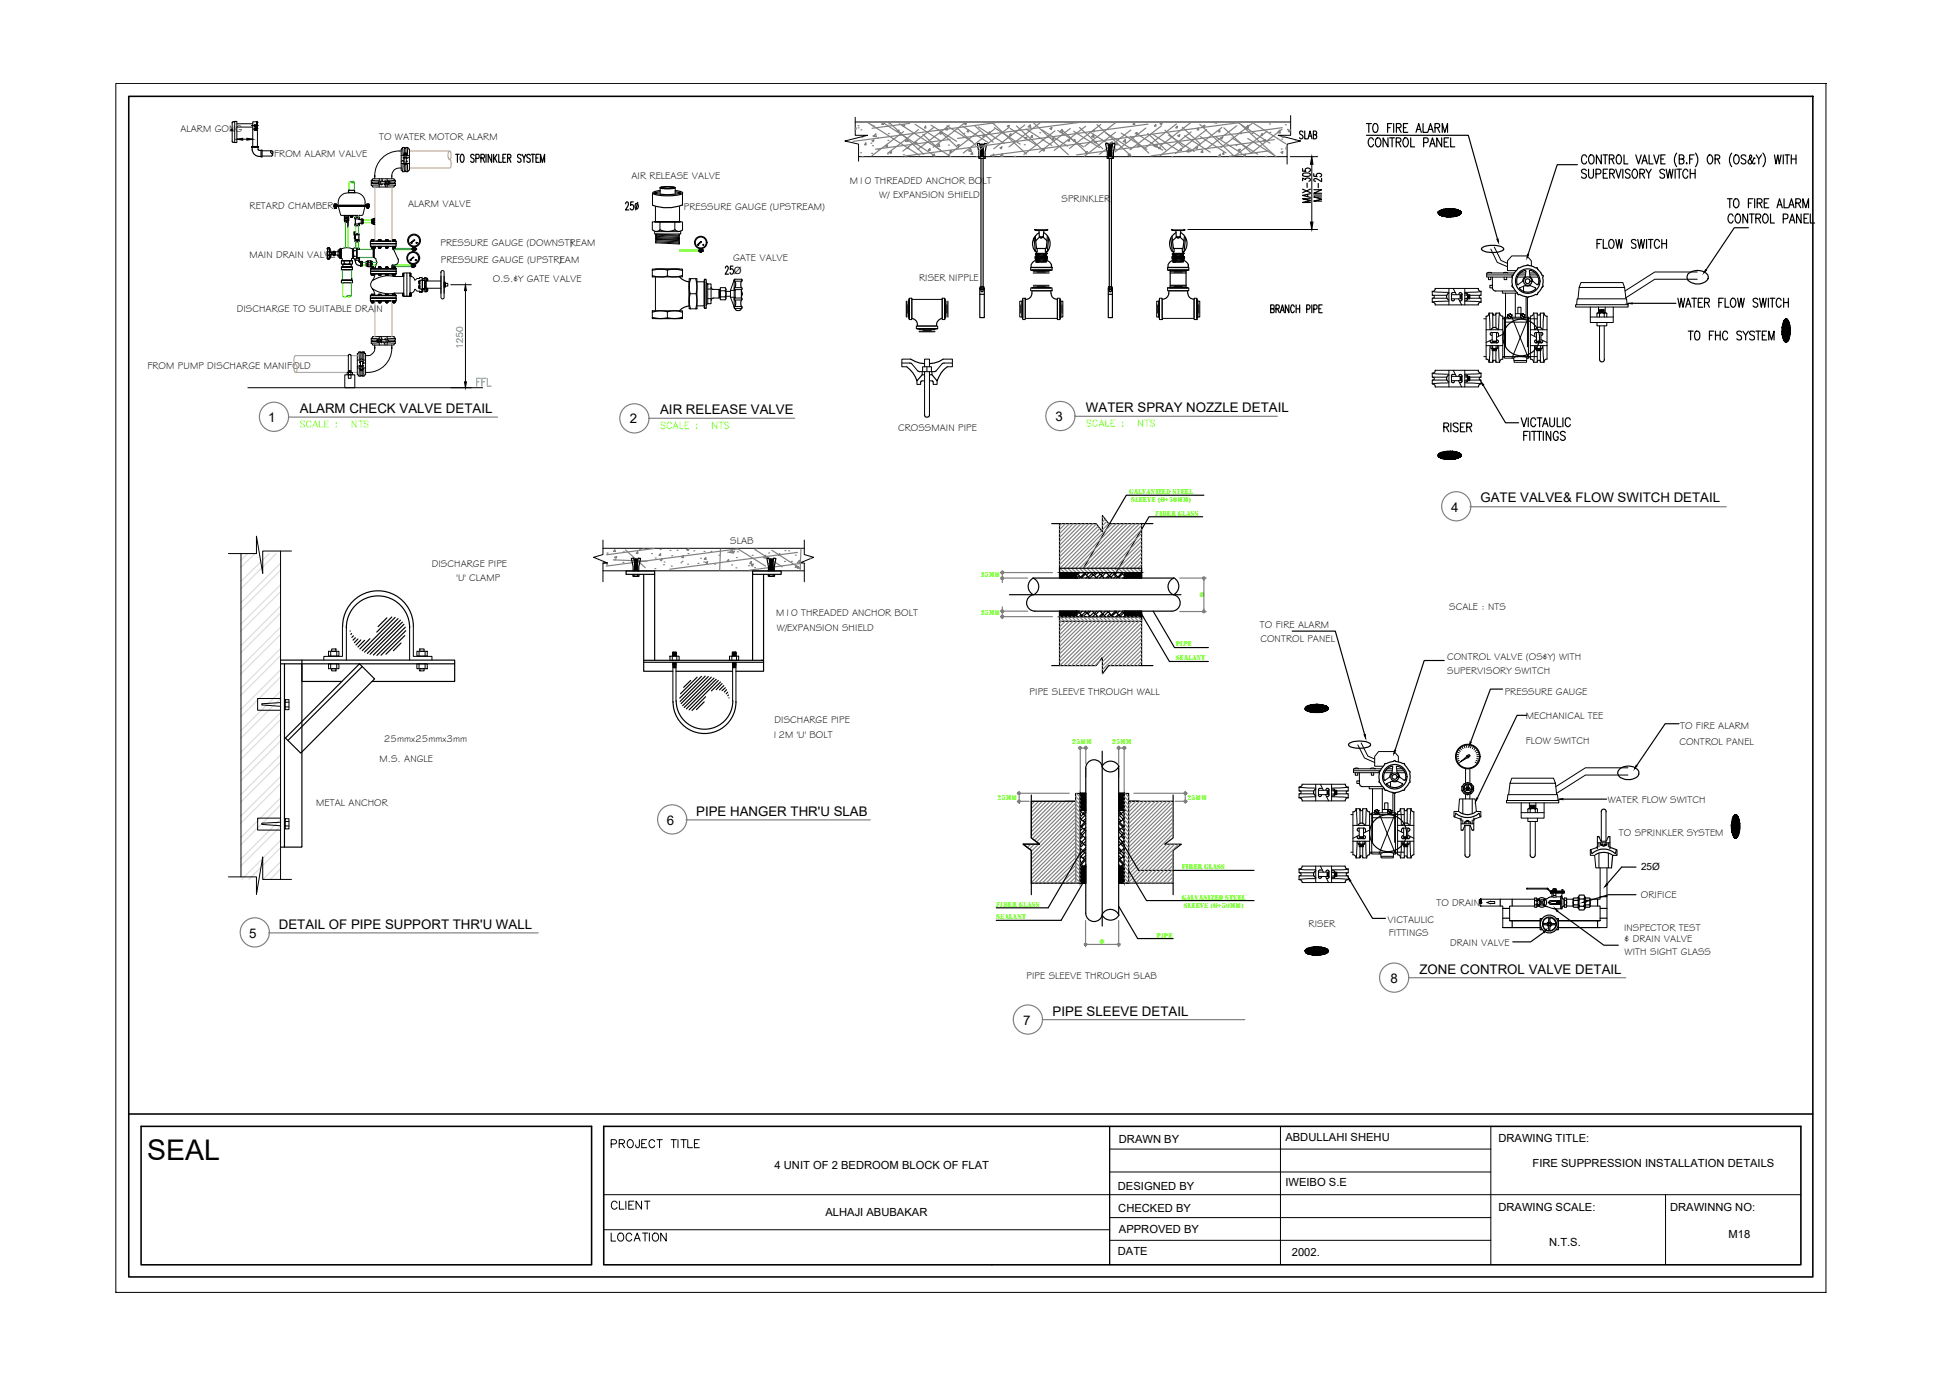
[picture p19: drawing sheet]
<svg xmlns="http://www.w3.org/2000/svg" width="420mm" height="297mm" viewBox="0 0 420 297" stroke-linecap="round" stroke-linejoin="round" font-family="sans-serif">
<defs><g id="words">
<text font-size="6.1" x="31.8" y="250.8">SEAL</text>
<text font-size="4.9" x="130.9" y="269.5">LOCATION</text>
<text font-size="4.4" x="130.9" y="262.5">CLIENT</text>
<g font-size="2.9">
<text x="64.8" y="89.2">ALARM CHECK VALVE DETAIL</text>
<text x="142.7" y="89.5">AIR RELEASE VALVE</text>
<text x="234.7" y="89.1">WATER SPRAY NOZZLE DETAIL</text>
<text x="58" y="91.3">1</text>
<text x="136.1" y="91.5">2</text>
<text x="228.1" y="91.1">3</text>
<text x="313.6" y="110.7">4</text>
<text x="320" y="108.6">GATE VALVE&amp; FLOW SWITCH DETAIL</text>
<text x="144.1" y="178.4">6</text>
<text x="150.5" y="176.4">PIPE HANGER THR'U SLAB</text>
<text x="53.9" y="202.8">5</text>
<text x="60.3" y="200.8">DETAIL OF PIPE SUPPORT THR'U WALL</text>
<text x="300.5" y="212.5">8</text>
<text x="306.8" y="210.5">ZONE CONTROL VALVE DETAIL</text>
<text x="221.1" y="221.5">7</text>
<text x="227.5" y="219.5">PIPE SLEEVE DETAIL</text>
</g>
<g font-size="2.4">
<text x="241.8" y="247">DRAWN BY</text>
<text x="277.8" y="246.6">ABDULLAHI SHEHU</text>
<text x="323.9" y="246.8">DRAWING TITLE:</text>
<text x="167.4" y="252.6">4 UNIT OF 2 BEDROOM BLOCK OF FLAT</text>
<text x="241.6" y="257.2">DESIGNED BY</text>
<text x="277.8" y="256.5">IWEIBO S.E</text>
<text x="331.2" y="252.3">FIRE SUPPRESSION INSTALLATION DETAILS</text>
<text x="178.4" y="262.9">ALHAJI ABUBAKAR</text>
<text x="241.7" y="261.9">CHECKED BY</text>
<text x="323.9" y="261.7">DRAWING SCALE:</text>
<text x="360.9" y="261.7">DRAWINNG NO:</text>
<text x="241.8" y="266.5">APPROVED BY</text>
<text x="334.8" y="269.3">N.T.S.</text>
<text x="373.6" y="267.7">M18</text>
<text x="241.6" y="271.2">DATE</text>
<text x="279.2" y="271.5">2002.</text>
</g>
<g font-size="2.2">
<text x="39" y="28.6">ALARM GONG</text>
<text x="59.2" y="34">FROM ALARM VALVE</text>
<text x="81.9" y="30.2">TO WATER MOTOR ALARM</text>
<text x="136.5" y="38.7">AIR RELEASE VALVE</text>
<text x="183.7" y="39.8">M10 THREADED ANCHOR BOLT</text>
<text x="53.9" y="45.2">RETARD CHAMBER</text>
<text x="88.2" y="44.7">ALARM VALVE</text>
<text x="147.8" y="45.3">PRESSURE GAUGE (UPSTREAM)</text>
<text x="190" y="42.8">W/ EXPANSION SHIELD</text>
<text x="229.4" y="43.8">SPRINKLER</text>
<text x="95.2" y="53.3">PRESSURE GAUGE (DOWNSTREAM</text>
<text x="123.2" y="53.3">)</text>
<text x="53.9" y="55.8">MAIN DRAIN VALVE</text>
<text x="95.3" y="56.8">PRESSURE GAUGE (UPSTREAM</text>
<text x="120.9" y="56.8">)</text>
<text x="158.4" y="56.5">GATE VALVE</text>
<text x="158.6" y="59.3">Ø</text>
<text x="106.5" y="61">O.S.&amp;Y GATE VALVE</text>
<text x="198.6" y="60.7">RISER NIPPLE</text>
<text x="51.2" y="67.5">DISCHARGE TO SUITABLE DRAIN</text>
<text x="31.8" y="79.7">FROM PUMP DISCHARGE MANIFOLD</text>
<text x="194.1" y="93.1">CROSSMAIN PIPE</text>
<text x="157.8" y="117.5">SLAB</text>
<text x="93.3" y="122.5">DISCHARGE PIPE</text>
<text x="98.7" y="125.7">'U' CLAMP</text>
<text x="313.2" y="131.9">SCALE : NTS</text>
<text x="167.7" y="133.3">M10 THREADED ANCHOR BOLT</text>
<text x="167.9" y="136.4">W/EXPANSION SHIELD</text>
<text x="272.3" y="135.8">TO FIRE ALARM</text>
<text x="272.4" y="138.9">CONTROL PANEL</text>
<text x="312.8" y="142.6">CONTROL VALVE (OS&amp;Y) WITH</text>
<text x="312.8" y="145.7">SUPERVISORY SWITCH</text>
<text x="222.5" y="150.3">PIPE SLEEVE THROUGH WALL</text>
<text x="325.2" y="150.3">PRESSURE GAUGE</text>
<text x="329.7" y="155.4">MECHANICAL TEE</text>
<text x="83" y="160.4">25mmx25mmx3mm</text>
<text x="166.8" y="159.6">12M 'U' BOLT</text>
<text x="167.4" y="156.3">DISCHARGE PIPE</text>
<text x="329.7" y="160.9">FLOW SWITCH</text>
<text x="363" y="161">CONTROL PANEL</text>
<text x="363.1" y="157.7">TO FIRE ALARM</text>
<text x="82" y="164.6">M.S. ANGLE</text>
<text x="347.5" y="173.6">WATER FLOW SWITCH</text>
<text x="68.3" y="174.3">METAL ANCHOR</text>
<text x="349.9" y="180.6">TO SPRINKLER SYSTEM</text>
<text x="354.7" y="188">25Ø</text>
<text x="310.4" y="195.8">TO DRAIN</text>
<text x="354.6" y="194.1">ORIFICE</text>
<text x="282.8" y="200.5">RISER</text>
<text x="299.9" y="199.4">VICTAULIC</text>
<text x="300.2" y="202.4">FITTINGS</text>
<text x="351" y="201.3">INSPECTOR TEST</text>
<text x="351.1" y="203.6">&amp; DRAIN VALVE</text>
<text x="313.4" y="204.6">DRAIN VALVE</text>
<text x="351.1" y="206.5">WITH SIGHT GLASS</text>
<text x="221.8" y="211.6">PIPE SLEEVE THROUGH SLAB</text>
</g>
<g font-size="1.5" fill="#7fff00">
<text x="244.1" y="106.8">GALVANIZED STEEL</text>
<text x="244.4" y="108.6">SLEEVE (Ø+50mm)</text>
<text x="249.7" y="111.5">FIBER GLASS</text>
<text x="212" y="124.8">25mm</text>
<text x="259.3" y="129.1">Ø</text>
<text x="212" y="133.1">25mm</text>
<text x="254.1" y="139.7">PIPE</text>
<text x="254.1" y="142.7">SEALANT</text>
<text x="231.7" y="160.7">25mm</text>
<text x="240.3" y="160.8">25mm</text>
<text x="215.6" y="172.8">25mm</text>
<text x="256.6" y="172.8">25mm</text>
<text x="255.4" y="188">FIBER GLASS</text>
<text x="215.3" y="196">FIBER GLASS</text>
<text x="255.4" y="194.5">GALVANIZED STEEL</text>
<text x="255.8" y="196.3">SLEEVE (Ø+50mm)</text>
<text x="215.3" y="198.8">SEALANT</text>
<text x="250" y="202.7">PIPE</text>
<text x="237.7" y="204.2">Ø</text>
</g>
</g></defs>
<!-- layer: G-ANNO-TTLB -->
<g fill="none" stroke="#000" stroke-width=".22">
<path d="M130.5 258.3h258.7M132.1 247.3l1-.1 .1-.2v-.5l-.3-.1h-.8v1.7M133.8 247.2l1-.1 .2-.2-.1-.4-.4-.1h-.7v1.7M134.4 247.2l.6 .9M135.9 246.5a.86 .86 0 0 1 1 .6 .86 .86 0 0 1-.5 1 .91 .91 0 0 1-.9-.6 .91 .91 0 0 1 .4-1zM138.2 246.4l-.1 1.5-.4 .2-.2-.2-.1-.4M138.7 247.2h.6M139.8 246.4h-1.1v1.7h1.1M141.5 246.8a.63 .63 0 0 0-.7-.4 .63 .63 0 0 0-.5 .7v.4a.63 .63 0 0 0 .5 .6 .63 .63 0 0 0 .7-.4M142 246.4h1.1M142.6 246.4v1.7M145 246.4h1.2"/>
<path d="M145.6 246.4v1.7M146.5 246.4v1.7M147.2 246.4h1.2M147.8 246.4v1.7M148.6 246.4v1.7h1.1M150.1 247.2h.6M151.1 246.4h-1v1.7h1M239.8 243.5v29.9M239.8 253.4h82.4M239.8 248.4h82.4M130.5 265.9h109.3M239.8 268.1h82.4"/>
<path d="M239.8 263.2h82.4"/>
</g>
<!-- layer: G-ANNO-TTLB-THIN -->
<path d="M25 18h369.6v261.4h-369.6zM239.8 243.5v29.9M276.7 243.5v29.9M322.2 243.5v29.9M360 258.3v15.1" fill="none" stroke="#000" stroke-width=".22"/>
<!-- layer: G-ANNO-TTLB-MEDM -->
<path d="M27.8 20.8h364v255.3h-364zM27.8 240.8h364M30.5 243.5h97.4v29.9h-97.4zM130.5 243.5h258.7v29.9h-258.7z" fill="none" stroke="#000" stroke-width=".34"/>
<!-- layer: 0 -->
<path d="M394.6 18h.1M25 279.4h.1" fill="none" stroke="#000" stroke-width=".25"/>
<!-- layer: PDF25_0 -->
<path d="M51.2 30.1l1.3-.2v.4zM53.4 29.9l1.2 .2-1.2 .2zM283.5 33.9l.3 1.6h-.6zM283.2 48h.6l-.3 1.6zM100.6 61.6l.2 1.2h-.4zM100.4 82.6h.4l-.2 1.2z" fill="#000" stroke="#000" stroke-width=".22"/>
<!-- layer: PDF25_4 -->
<g fill="#000" stroke="#000" stroke-width=".22">
<path d="M323.5 51.7l.3-.1 .1 .8zM330.1 55l.3 .1-.4 .7zM368.6 58.3l.2 .1-.5 .6zM352 65.6l.8-.1v.2zM320.1 82.6l.6 .6-.3 .1zM294.8 158.9l.3-.1 .1 .8zM301.4 162.2l.2 .1-.3 .6zM317.7 160.4h.3l-.4 .8zM319.2 172.5l.2 .1-.4 .6zM337 172.8l.8-.2v.3zM291.4 189.7l.5 .7-.2 .1zM336.1 196.4l.6 .5-.2 .2z"/>
<path d="M342 195.1l.7-.3 .1 .2zM347.2 191.1l.2 .1-.5 .5zM333.6 201.5l.6-.5-.4 .6z"/>
</g>
<!-- layer: PDF25_BELL CKT. -->
<g fill="none" stroke="#7f7f7f" stroke-width=".25">
<path d="M62.3 90.2h45.2M140.3 90.4h31.5M232.3 90h43.8M317.7 109.6h55.4M148.3 177.2h39.8M58.1 201.7h58.2M304.4 211.4h47M225.3 220.4h43.7"/>
<circle cx="59.2" cy="90.1" r="3.2"/>
<circle cx="137.1" cy="90.4" r="3.2"/>
<circle cx="229.2" cy="89.9" r="3.2"/>
<circle cx="314.7" cy="109.5" r="3.2"/>
<circle cx="145.3" cy="177.1" r="3.2"/>
<circle cx="55.1" cy="201.6" r="3.2"/>
<circle cx="301.3" cy="211.3" r="3.2"/>
<circle cx="222.2" cy="220.4" r="3.2"/>
</g>
<!-- layer: PDF25_FA TEXT -->
<g fill="none" stroke="#9fff7f" stroke-width=".25">
<path d="M65.8 91.2l-.3-.2-.5 .2 .1 .3 .6 .3 .1 .2-.1 .3h-.6l-.1-.2M67.2 91.3a.5 .5 0 0 0-.6-.3 .5 .5 0 0 0-.4 .5v.4a.51 .51 0 0 0 .4 .4 .51 .51 0 0 0 .6-.3M67.6 92.3l.5-1.3 .6 1.3M67.8 91.9h.7M69 91v1.3h.8M70.2 91.7h.5M71 91h-.8v1.3h.8M72.6 92.3h.1zM72.7 91.4v.2zM77 91v1.3l-.9-1.3v1.3M77.5 91h1M78 91v1.3"/>
<path d="M79.6 91.2l-.3-.2-.6 .2 .1 .3 .7 .3 .1 .2-.1 .3h-.7l-.1-.2M143.8 91.5l-.4-.2-.6 .2 .2 .3 .8 .4v.3l-.4 .2-.6-.2M145.1 91.6a.53 .53 0 0 0-.6-.3 .53 .53 0 0 0-.4 .5v.3a.52 .52 0 0 0 .4 .6 .52 .52 0 0 0 .6-.4M145.5 92.7l.5-1.4 .5 1.4M145.7 92.2h.7M147 91.3v1.4h.7M148.1 91.9h.5M148.9 91.3h-.8v1.4h.8M150.6 91.7v.2zM150.6 92.5v.2zM154.9 91.3v1.4l-.9-1.4v1.4M155.4 91.3h.9"/>
<path d="M155.8 91.3v1.4M157.5 91.5l-.3-.2-.6 .2 .1 .3 .7 .2a.44 .44 0 0 1-.2 .7 .44 .44 0 0 1-.6-.2M235.8 91l-.3-.2-.6 .2 .1 .4 .7 .3 .1 .2-.1 .2h-.7l-.1-.2M237.2 91.1a.57 .57 0 0 0-.9-.1 .57 .57 0 0 0 0 .8l.3 .4 .4-.1 .2-.3M237.5 92.2l.6-1.4 .5 1.4M237.8 91.7h.6M239 90.8v1.4h.7M240.1 91.5h.5M241 90.8h-.9v1.4h.9M242.6 91.4h.1zM242.6 92.1h.1zM246.9 90.8v1.4l-.8-1.4v1.4"/>
<path d="M247.5 90.8h.9M247.9 90.8v1.4M249.5 91a.45 .45 0 0 0-.5-.2 .45 .45 0 0 0-.3 .5l.7 .3 .1 .3-.3 .3-.4-.1-.2-.2"/>
</g>
<!-- layer: PDF25_0 -->
<g fill="none" stroke="#000" stroke-width=".22">
<path d="M50 28v.2M50 28h.1l-.1 .1M50 28.2h.1h-.1M50.1 27.9l.1 .4zM50.1 28.1v.1M50.2 26.5v4M50.4 26.3h.3M50.4 30.8h.3M50.7 26.2v4.6h.5v-4.6l-.6 .1M51.2 26.8h3.4M51.2 27.5h3.4M51.2 30.1h3.4"/>
<path d="M54.3 27.1h1.6M54.4 31.9v-.2h1.5v.2h-1.5h.1v.4M54.5 31.7h1.3M55 27.9h-.4v3.8M55 27.7v.5h.6v3.5M55.2 27.8l.1 .1zM55.5 26.3l.1-.1v.9v-.9v2M55.6 26.3h-1v1.6M55.6 26.5h.1M55.6 27.8v-.7v1.1M55.6 27.8h.1M55.8 31.9v.4"/>
<path d="M56.1 33.8h.3v-1.4h.3v1.6h-.3v-.2M56.1 32.5h.3M56.7 33.7h2M56.7 32.6h1.9M184.8 25.4v3.9h2.7l-4.9 1.2 3 .7v3.6M184.8 26.4h94.1M185.6 33.9h92.6M278.9 33.9h5.9M278.9 25v4.3h-2.7l4.9 1.2-2.9 .7v4.3M283.5 35.5v12.5M141 58.2h6.5v1.7h-6.5zM141 41.7v2.7"/>
<path d="M141.5 48h5.5h-6v1.7M141.6 48h5.3M141.7 52.5l5.2 .2M141.7 44.7v3.3M141.7 59.9v7.3M141.7 58.2h5.2M141.7 51.5l5 .3 .2 .1-.2 .1-4.9-.2-.1 .1 .1 .1M141.8 52.5l-.1-.1 .1-.1 4.9 .2 .2 .1-.2 .1M141.8 52.3l-.1-.1 .1-.2 4.9 .3 .2 .1-.2 .1M141.8 51.4l-.1-.2 .1-.1 4.9 .3 .2 .3M141.8 50.8l-.1-.1 .1-.1 4.9 .2 .2 .2-.2 .1-4.9-.3-.1 .2 .1 .1M141.8 50.1h4.9"/>
<path d="M142.6 48v1.7M142.7 40.6v1.4M144.2 58.4v1.3M145.9 48v1.7M145.9 40.6v1.4M146.7 52l.2 .2-.2 .1M146.7 51.6l.2 .1-.2 .1M146.7 51.1l.2 .1-.2 .2M146.7 50.6l.2 .1-.2 .1M146.8 51.5l-5-.1-.1 .1 .1 .3M146.9 44.7v3.3M147 48h.5v1.7"/>
<path d="M147.1 50v.6h-5.6v-.6M147.5 41.7v2.7M256.7 49.6h28.1M310.9 45.7l1.8 1.2-1.9-1.1 1.7 1.1-1.7-1 1.5 .9-1.5-.8 1.2 .8-1.2-.7 1 .6-1-.6 .8 .6-.7-.4 .6 .3-.5-.3 .3 .2a.55 .55 0 0 1-.4-.8l.6-.3 2.4 1.5-2.4-1.5 .5-.2 2.6 1.6-2.6-1.6 .5-.1 2.5 1.6 .1-.1-2.4-1.5 2.4 1.5h.2l-2.4-1.5 2.4 1.5 .1-.1-2.2-1.4 2.2 1.4 .2-.1-2.1-1.3 2.1 1.3 .1-.1-2-1.2 2 1.2v-.1l-1.8-1.1 1.8 1.1-1.6-1.1 1.7 1-1.4-.9 1.4 .9-1.2-.9 1.2 .8-1-.7 1 .6-.8-.6 .8 .5-1-.5-2.3-.2 2.5 1.6h-.2l-2.5-1.5 2.5 1.5-.4 .1-2.6-1.5 2.6 1.5-.3 .1-2.4-1.6 2.4 1.6h-.4l-2.4-1.4 2.4 1.4h-.2l-2.3-1.4 2.3 1.4h-.3l-2.1-1.3 2.1 1.3h-.3l-1.9-1.2 1.9 1.2h-.2zM311 46l.5-.4 1.9 1.2-1.9-1.2 .1-.1 1.4-.2 2.1 1.3 .3-.2-2-1.2 2 1.2 .5-.4-1-.6 1 .6a3.6 3.6 0 0 0-2.9-.7l2.1 1.3-1.4 .2-2.1-1.3 2.1 1.3-1.8-.2-.9-.6 .9 .6h-.3zM315.1 45.4l.6 .3zM321.3 59.4h5.8M321.5 59l.2-.1 .7 .1M321.7 59.9v.6h.5v-.6M322.2 53.8l1.4 2.9 2.2 1M322.6 59.9v2.3h-.6v-.5h.6M323 53.4l1.4 2.9 1.4 .6"/>
<path d="M325 59l.1-.1 .7 .1M325.1 59.9v.6h.5v-.6M327.3 59h-6v.9h5.5M328 59.9h1.6M328.2 59.4h1.5M328.5 59h1.2M329.8 58.7l-.1 1.1M330.6 58.7l.1 1.1M330.6 59h1.1M330.6 59.4h1.6M330.8 59.9h1.6M331 57.5v-1.1l-1-1.1h-3.3l-.9 1.1v2.1h1.9"/>
<path d="M366.8 58.8h-9.2l-6.4 4.1M75.3 76.9v3.6h-.3v.5M75.9 76.9v3.6h-.6M97.4 61.6h4.5M100.6 62.8v19.8M141 67.2h6.5v1.7h-6.5zM141.7 68.9h5.2M144.2 67.4v1.3M148.9 60.2h1.7v6.6h-1.7zM148.9 60.9v5.2M149.2 63.5h1.3M150.6 60.9h1.6v5.2h-1.6"/>
<path d="M152.2 60.6v5.9M152.3 60.4v6.2M152.6 60.6v5.9M153 61.4h.7v4.3h-.7zM153 62.5h.7M153 64.6h.7M154.2 62.6h1.5v1.8h-1.5M155.4 62.6v1.8M155.5 62.8v1.5M155.7 62.9h1M155.7 64.2h1M156.7 62.2h-1v2.6h1"/>
<path d="M156.9 62.5v2M156.9 63h1M156.9 64.1h1M158.7 60.6v5.9M158.7 60.5l-.8 2.3M158.9 64.3h-1l.8 2.1M158.9 62.8h-1v1.5M158.9 62.2h1.3M158.9 64.9h1.3M158.9 66.3h1.3M158.9 66.7h1.3M158.9 60.8h1.3"/>
<path d="M158.9 60.4h1.3M159.4 67.1h.3M160.2 62.6v1.8v-1.8h-1.3v1.8h1.3M194.9 78.5h1.7M196.5 64.5h.6v4.6h-.6zM196.5 68.8v-4.1v4.1M196.8 77.6h-1.9v1.7h1.1M197 78.6l1.3 1.6M197.1 68.8v-4.1h6.5v4.1M198 70.5h4.7v.6h-4.7zM198.3 70.2v.3h4.1v-.3M198.3 71.1h4.1h-4.1"/>
<path d="M199.8 79.3v-1.7h1.1v1.7M200.3 79.3v1M203.6 64.5h.6v4.6h-.6zM203.6 78.6l-1.3 1.6M203.8 77.6h2v1.7h-1.1M204.1 78.5h1.7M204.2 68.8v-4.1v4.1M220.6 65.9v1.8M220.8 65.1v3.4M221 64.5h.6v4.6h-.6zM221 65.1h-.6v3.4h.6M221 68.8v-4.1v4.1"/>
<path d="M221.6 64.7v4.1h6.9v-4.1M222.8 62.2h4.6v.7h-4.6zM223 63.4v-.5h4.1v.5M223.3 62h3.5M223.3 61.7h3.5M224.2 61.9h1.7M227.1 62.2h-4.1h4.1M228.5 64.5h.6v4.6h-.6zM229.1 65.1h.6v3.4h-.6M229.1 68.8v-4.1v4.1M229.3 65.1v3.4M229.5 65.9v1.8"/>
<path d="M250.2 65.9v1.8M250.4 65.1v3.4M250.6 64.5h.6v4.6h-.6zM250.6 65.1h-.6v3.4h.6M250.6 68.8v-4.1v4.1M251.2 64.7v4.1h6.9l-.1-4.1M252.4 62.2h4.5v.7h-4.5zM252.6 63.4v-.5h4.1v.5M252.9 62h3.4M256.7 62.2h-4.1h4.1M258.1 64.5h.6v4.6h-.6zM258.7 65.1h.6v3.4h-.6"/>
<path d="M258.7 64.7v4.1v-4.1M258.9 65.1v3.4M259.1 65.9v1.8M309.6 64.5h3.1M309.6 63.8h3.1M310.2 65.9h9.3M310.2 62.4h9.3M313.2 63.2l-3.6-.2v.8l.4 .1v.5l-.4 .1v.8l3.6-.2M313.2 62.4v3.5M313.7 63.6v1.1M313.7 64.6h2.3M313.7 63.7h2.3"/>
<path d="M314 63.2h.6M314.1 62.4l.7 1.3M315.2 64.6l.7 1.3M315.4 65.1h.3M315.6 63.8v.7M315.7 63.9v.5M315.7 63.8v.7M315.8 63.9v.5M315.9 63.8v.7M316 63.6v1.1M316.6 63.2l3.5-.2v.8l-.4 .1v.5l.4 .1v.8l-3.5-.2M316.6 62.4v3.5"/>
<path d="M316.6 63.8h.4M316.6 64.5h.4M316.6 64.9h.4M316.6 63.4h.4M317.2 63.7h.5v.9h-.5M317.2 63.6v1.1M317.3 63.8v.7M317.3 63.9v.5M317.4 63.8v.7M317.5 63.9v.5M317.6 63.8v.7M317.7 64.5h2.4"/>
<path d="M317.7 63.8h2.4M320.7 68.9h.5M320.7 77.1h.5M321.2 71.3h3.6M321.2 74.7h3.6M321.2 68.4v9.2M322 74.7l-.2 3.6h.8M322.1 73.6v.2M322.3 74.7v.5M322.4 71.9h1.1M322.4 74.1h1.1M322.4 75.4h1.1"/>
<path d="M322.5 75.4v.4h.9v-.4M322.5 71.9v2.2M322.5 73.4l-1.3 .6M322.6 73.7h.8M322.6 73.9h.8M322.6 74h.8M322.6 75.5h.8M322.6 75.6h.8M322.6 75.7h.8M322.6 74.7v.5M322.6 75.8v2.5l.1-.4h.5l.1 .4M322.6 67.7h-.8l.2 3.6"/>
<path d="M322.7 73.8h.6M322.7 74h.6M322.7 75.6h.6M323.3 62.9h4.2M323.3 70.9v-3.2h.8l-.2 3.6M323.3 67.7l-.1 .4h-.5l-.1-.4v3.2M323.4 74.7v.5M323.4 71.9v2.2M323.7 74.7v.5M323.9 72.2v.5M323.9 74.7l.2 3.6h-.8v-2.5M324.7 62.9v.5h.7v11.6"/>
<path d="M324.8 68.9h7.4M324.8 77.1h7.4M324.8 72.3l-1.4 .6M324.8 68.4v9.2M324.8 77.2h.4M324.8 68.7h.4M325.4 63.4h2.6M325.4 69.6h4.7M325.8 68.6h-.6v8.8h2l.1 .9h2.6l.1-.9h.3M325.8 68.1l.5-.3 .4 .3-.4-.3 .4 .3v.5l-.8-.5 .8 .5-.9-.5 .9 .5-.4 .3-.5-.3zM326.7 68.1h.1M326.7 68.6h1.9"/>
<path d="M326.8 68.6l3.5 8.8v-8.8l-3.5 8.8M327.2 77.4a2.17 2.17 0 0 1 2-.3l.7 .2 .1 .1M327.3 77.9h2.6M327.5 67.8h1.6M327.5 63.4v5.2M328.1 67.8v-1.4h.6v1.4M328.6 68.1l.5-.3 .4 .3-.4-.3 .4 .3v.5l-.8-.5 .8 .5-.9-.5 .9 .5-.4 .3-.5-.3zM329.1 60.8l-1 .7M329.3 61.8v1.2M329.5 68.1h.1M329.5 68.6h.1M329.5 68.6h.8"/>
<path d="M329.6 61.8l-1.1 .4M329.8 64.1v4.5M330.1 64.3v10.7M330.3 77.2h.5M330.3 68.7h.5M330.8 71.3h3.6M330.8 74.7h3.6M330.8 72.3l1.3 .6M330.8 68.4v9.2M330.8 61.8l1 .4M331.3 60.8l.9 .7M331.7 74.7l-.3 3.6h.8l.1-.4h.5l.1 .4h.8l-.2-3.6"/>
<path d="M331.7 71.3l-.3-3.6h.8l.1 .4h.5l.1-.4h.8l-.2 3.6M331.7 72.2v.5M331.8 74.7v.5M332 71.9h1.2M332 74.1h1.2M332 75.4h1.1M332.1 75.4v.4h1v-.4M332.1 71.9v2.2M332.2 73.7h.8M332.2 73.9h.8M332.2 74h.8M332.2 75.5h.8"/>
<path d="M332.2 75.6h.8M332.2 75.7h.8M332.2 74.7v.5M332.2 73.8h.7M332.2 74h.7M332.2 75.6h.7M332.2 67.7v3.2M332.2 75.8v2.5M332.9 67.7v3.2M332.9 75.8v2.5M333 74.7v.5M333.1 71.9v2.2"/>
<path d="M333.1 73.4l1.3 .6M333.3 74.7v.5M333.4 73.6v.2M334.4 68.4v9.2M340.5 65.9h11.4v.5h-11.4zM340.8 65.9l.1-1.3h10.7l.1 1.3M341.3 62.1l-.2 2.5M343.7 66.4v3.3h5v-3.3M343.7 68.5h5M345.2 69.7v.7h2.1v-.7M345.2 67.8v.7M345.4 67.6h1.6"/>
<path d="M345.5 66.4v1.2M345.7 67.6v-.7h1v.7M345.7 67.8v.7M345.7 70.4v7.3M345.8 67.1h.8M345.8 67.2h.8M345.8 67.4h.8M345.9 67.1h.7M345.9 67.4h.7M345.9 67.6h.7M346.7 67.8v.7M346.7 70.4v7.3"/>
<path d="M346.9 66.4v1.2M347.3 67.8v.7M351.1 62.1l-.4-1h-9l-.4 1h9.8l.3 2.5M366.8 60.4h-9.2l-6.2 4M385.7 69.1l.4-.2 .3 .2-.3-.2 .4 .4-.6-.4 .7 .5-.7-.4 .7 .4v.2l-.8-.6 .9 .7-1-.6 1 .6 .1 .3-1.2-.7 1.2 .8-1.3-.8 1.3 .8 .1 .3-1.4-.8 1.4 .9-1.5-.9 1.5 .9v.4l-1.6-1 1.6 1.1-1.6-1 1.6 1v.3l-1.7-1 1.7 1v.2l-1.7-1.1 1.7 1.1v.3l-1.7-1.1 1.7 1.3-1.7-1.1 1.7 1.1v.3l-1.8-1.1 1.8 1.1v.1l-1.8-1.1 1.8 1.1-.1 .3-1.7-1 1.7 1v.2l-1.7-1.1 1.7 1.1-.1 .3-1.5-1 1.5 1-1.5-.9 1.5 .9-.1 .3-1.4-.9 1.4 1-1.4-.9 .1 .3a1.11 1.11 0 0 0 .7 1l-.2-.1 .3 .1-.5-.3 .5 .3 .1-.1-.7-.4 .8 .4-.8-.5 .8 .5 .1-.1-1.1-.6 1.1 .5-1.1-.7 1.1 .7 .2-.2-1.4-.9a5.3 5.3 0 0 1 .5-3.5zM386.1 69.1l.5 .7-.7-.5 .7 .5 .1 .7-1.2-.7 1.2 .7 .2 1-1.6-.9 1.6 .9-.2 1-1.5-1 1.5 1-.1 .8-1.2-.7 .1 .7 .6 .7 .1-.2-.7-.5 .7 .5 .4-.5-1.2-.7-.2-1.1 .3-1.7zM53.6 83.8h50.7M74.5 81h2.2v2.8h-2.2zM75.3 81h.6v.8h-.6zM75.3 80.1h.6M75.3 80.3h.6M75.3 80.4h.6"/>
<path d="M75.3 80.5v.5M75.4 80.2h.3M75.4 80.4h.3M75.8 80.5v.5M75.9 80.5h.3v.5M198.2 82.3v.8h.8v-.5M198.8 80.3h2.6v.7h-.5M199.3 82.3h.5M199.3 80.3v.7h.5M199.4 80.3v-1h1.9v1h.6M199.8 80.3v9.4M200.9 82.3h.6"/>
<path d="M200.9 80.3v9.4M202.5 82.3v.8h-.8v-.5M309.6 82.2h3.1M309.6 81.5h3.1M310.2 83.7h9.3M310.2 80.1h9.3M311 98.5l.6 .5h.3l-.9-.5 .9 .5 1.8 .2-2.1-1.3a6.2 6.2 0 0 1 3.5 0l.8 .6-1-.7 1 .7-.5 .3-2-1.2 2 1.2-.3 .2-2.1-1.3 2.1 1.3-1.4 .2-2.1-1.3-.1 .1 1.9 1.2-1.9-1.2zM311 98.1l1.9 1.2-2-1.1 1.8 1.1-1.9-1 1.7 1-1.7-.9 1.5 .9-1.5-.8 1.2 .7-1.2-.6 1 .6-1-.6 .8 .5-.7-.4 .6 .4-.5-.3 .3 .2a.55 .55 0 0 1-.5-.6 .55 .55 0 0 1 .5-.5l.7-.2 2.6 1.5-2.6-1.5 .3-.1 2.5 1.5h.2l-2.5-1.5 2.5 1.5h.1l-2.4-1.6 2.4 1.6 .2-.1-2.4-1.5 2.4 1.5 .1-.1-2.2-1.4 2.2 1.4 .2-.1-2.1-1.3 2.1 1.3h.1l-2-1.3 2 1.3v-.1l-1.8-1.2 1.8 1.2-1.6-1.1 1.7 1-1.4-1 1.4 1-1.2-1 1.2 .8-1-.7 1 .6-.8-.6 .7 .5a3.1 3.1 0 0 0-2-.7l-1.4 .1 2.5 1.5-.4 .2-2.6-1.6 2.6 1.6h-.3l-2.4-1.6 2.4 1.6h-.4l-2.4-1.4 2.4 1.4h-.2l-2.3-1.3 2.3 1.3-.3 .1-2.1-1.4 2.1 1.4-.3-.1zM311.5 97.8l2.4 1.5-2.4-1.5M313.2 80.9l-3.6-.2v.8l.4 .1v.5l-.4 .1v.8l3.6-.2M313.2 80.1v3.6M313.7 81.4h2.3"/>
<path d="M313.7 82.3h2.3M313.7 81.3v1.1M314 80.9h.6M314.1 80.1l.7 1.3M315.1 97.8l.6 .4zM315.2 82.3l.7 1.4M315.4 82.7h.3M315.6 81.4v.8M315.7 81.5v.6M315.7 81.4v.8M315.8 81.5v.6M315.9 81.4v.8"/>
<path d="M316 81.3v1.1M316.6 80.9l3.5-.2v.8h-2.4M316.6 82.2h.4M316.6 81.5h.4M316.6 81.1h.4M316.6 82.6h.4M316.6 80.1v3.6M317.2 81.4h.5v.9h-.5M317.2 81.3v1.1M317.3 81.4v.8M317.3 81.5v.6M317.4 81.4v.8"/>
<path d="M317.5 81.5v.6M317.6 81.4v.8M317.7 82.2h2.4v.8l-3.5-.2M320.1 81.5l-.4 .1v.5l.4 .1M52.1 119.7v69.9M60.6 119.1v71M63 119.1h-6.2v4.9l-1.4-8.1v3.8h-6M130.3 116.8v3.1l-2 .6 3 1.2h-1M130.3 118.5h43.5M173.8 116.8v3.1l2.1 .6-3 1.2h.9v4.1M74 135.5v6.4h-4v.8M74.9 135.5v7.2"/>
<path d="M88.5 135.5v7.2M89.3 135.5v6.4h4.1v.8M130.3 123.4h43.5M131.3 121.7h-1v4.1M60.6 151h-4.9v2.5h4.9M60.6 151.9l-4 .2v.3l4 .3M61.5 151.8h1M61.5 152.7l1 .1M61.7 151.3h.8v2.1h-.8zM71 140.8h2.3v1h-2.3zM71 143.5h2.3v1.1h-2.3zM71.5 140.8v1"/>
<path d="M71.5 143.5v1.1M71.7 144.6h.9v.4h-.9zM71.7 140.3h.9v.5h-.9zM72.8 140.8v1M72.8 143.5v1.1M90.1 140.8h2.2v1h-2.2zM90.1 143.5h2.2v1.1h-2.2zM90.6 140.8v1M90.6 143.5v1.1M90.7 144.6h1v.4h-1zM90.7 140.3h1v.5h-1zM91.9 140.8v1"/>
<path d="M91.9 143.5v1.1M144.8 141.9h2v.8h-2zM145.3 141.9v.8M145.4 141.9v-.9h.8v.9M145.4 141.4h.7h-.7M145.4 143.2v8.6M145.4 143.7l.7 .1M145.4 143.6h.7M145.4 143.3l.7 .1M145.4 144.4h.7M145.4 144.1l.7 .1M145.4 144h.7"/>
<path d="M145.4 143.8l.7 .1M145.4 143.3h.7M145.4 143.5h.7M145.4 143.6l.7 .1M145.4 141.8h.7M145.4 141.6h.7M145.4 141.4l.7 .1M145.4 141.6l.7 .1M145.4 141.2l.7 .1M145.4 141l.7 .1h-.7M145.4 141.1l.7 .1M145.5 141v.9"/>
<path d="M145.5 143.6l.6 .1M145.5 144.3h.6M145.5 144.1h.6M145.5 143.8h.6M145.5 143.6h.6M145.5 141.5h.6M145.5 141.7h.6M145.5 141.6h.6M145.5 141.7l.6 .1M145.5 141.3h.6M145.5 141.1h.6M145.5 141.4h.6"/>
<path d="M145.5 141.1l.6 .1M146.1 141v.9M146.1 143.4h-.6l.6 .1M146.1 143.2v8.4M146.3 141.9v.8M157.7 141.9h2v.8h-2zM158.2 141.9v.8M158.3 141.9v-.9h.8v.9M158.3 143.2v8.4M158.4 141v.9M158.4 143.4h.6l-.6 .1M159 143.6l-.6 .1"/>
<path d="M159 143.3h-.6M159 144.2l-.6 .1M159 144l-.6 .1M159 143.8h-.6M159 143.6h-.6M159 141.5h-.6M159 141.7l-.6 .1M159 141.6h-.6M159 141.3l-.6 .1M159 141l-.6 .1M159 141.2h-.6M159 141.1h-.6"/>
<path d="M159 141v.9M159.1 143.2v8.6M159.1 143.7l-.8 .1M159.1 143.6h-.8M159.1 143.3l-.8 .1M159.1 144.3l-.8 .1M159.1 144.1l-.8 .1M159.1 143.9l-.8 .1M159.1 143.8l-.8 .1M159.1 143.3h-.8M159.1 143.5h-.8M159.1 143.6l-.8 .1"/>
<path d="M159.1 141.8h-.8M159.1 141.6h-.8M159.1 141.4h-.8h.8M159.1 141.6l-.8 .1M159.1 141.3l-.8 .1M159.1 141.1h-.8M159.1 141l-.8 .1M159.1 141.2l-.8 .1M159.2 141.9v.8M282.2 153.2l.5-.4 1.9 1.2-1.9-1.2 .2-.2 1.3-.2 2.2 1.3 .2-.2-2-1.1 2 1.1 .5-.3-1-.6 1 .6a3.5 3.5 0 0 0-2.9-.8l2.2 1.3-1.4 .2-2.1-1.3 2.1 1.3-1.8-.1-1-.6 1 .6-.3-.1zM282.2 152.8l2 1.3-2.1-1.2 1.9 1.2-1.9-1.1 1.6 1-1.7-.9 1.5 .9-1.5-.8 1.3 .7-1.3-.6 1.1 .6-1-.6 .8 .5-.7-.4 .5 .4-.5-.3 .3 .2a.53 .53 0 0 1-.5-.6 .53 .53 0 0 1 .5-.5l.2-.1 2.5 1.6-2.5-1.6 .6-.1 2.5 1.5-2.5-1.5 .4-.1 2.5 1.5h.2l-2.4-1.5 2.4 1.5 .2-.1-2.4-1.4 2.4 1.4 .1-.1-2.3-1.4 2.3 1.4h.1l-2.1-1.4 2.1 1.4 .1-.1-2-1.2 2 1.2-1.7-1.2 1.8 1.1 .1-.1-1.7-1 1.7 1-1.5-.9 1.5 .8-1.3-.8 1.3 .8-1.1-.8 1.1 .7-.9-.6 .8 .4a3.8 3.8 0 0 0-2.3-.7l-1 .1 2.5 1.5-.2 .1-2.5-1.6 2.5 1.6-.4 .1-2.5-1.6 2.5 1.6h-.2l-2.5-1.5 2.5 1.5-.5 .1-2.4-1.5 2.4 1.5h-.2l-2.3-1.4 2.3 1.4h-.3l-2.1-1.4 2.1 1.4h-.2zM286.4 152.6l.6 .3z"/>
<path d="M60.6 176.9h-4.9v2.6h4.9M60.6 177.8l-4 .2v.2l4 .3M61.5 177.7h.2M61.5 178.6h.2M61.7 177h.8v2.2h-.8zM61.7 177.6h.8M61.7 178.6h.8M280.8 171.6h3.2M280.8 171h3.2M281.4 173.1h9.3M281.4 169.5h9.3M284.4 170.4l-3.6-.2v.8l.4 .1v.4l-.4 .1v.9l3.6-.2"/>
<path d="M284.4 169.5v3.6M285 170.7v1.2M285 171.8h2.2M285 170.9h2.2M285.3 170.4h.5M285.4 169.5l.6 1.4M286.5 171.8l.7 1.3M286.7 172.2h.2M286.8 170.9v.8M286.9 171v.6M287 170.9v.8M287.1 171v.6"/>
<path d="M287.2 170.9v.8M287.2 170.7v1.2M287.8 170.4l3.6-.2v.8l-.4 .1v.4l.4 .1v.9l-3.6-.2M287.8 169.5v3.6M287.8 170.9h.5M287.8 171.7h.5M287.8 172h.5M287.8 170.6h.5M288.5 170.9h.4v.9h-.4M288.5 170.8v1.1M288.6 170.9v.8M288.6 171v.6"/>
<path d="M288.7 170.9v.8M288.8 171v.6M288.9 170.9v.8M288.9 171.6h2.5M288.9 171h2.5M291.9 176.1h.5M292.4 178.4h3.6M292.4 175.5v9.3M292.5 166.6h5.8M292.7 166.2a.67 .67 0 0 1 .9 0M292.7 166.2h.1M292.9 167v.6h.6v-.6"/>
<path d="M293.5 161l1.4 2.9 2.2 .9M293.7 179h1.1M293.8 179v2.3M293.8 167v2.4h-.5v-.6h.5M293.9 174.8h-.8l.2 3.6M294.2 160.6l1.4 2.8 1.5 .7M294.5 178.1v-3.3h.9l-.2 3.6M294.5 174.8l-.1 .5h-.4l-.1-.5v3.3M294.5 170.1h4.3M294.7 179v2.3M295.1 179.4v.5M295.9 170.1v.4h.7v11.6"/>
<path d="M296 176.1h7.5M296 179.5l-1.3 .6M296 175.5v9.3M296 175.9h.5M296.2 166.2a.72 .72 0 0 1 .9 0M296.4 167v.6h.5v-.6M296.6 170.5h2.6M296.6 176.8h4.8M297.1 175.7h-.6v8.9h1.9l.1 .9h2.6l.1-.9h.4M297.1 175.8h.1M297.1 175.2l.4-.2 .5 .3-.5-.3 .5 .3v.5l-.9-.6 .9 .6-.9-.5 .8 .5-.4 .2-.4-.2zM297.5 176l-.4-.2 .4 .2"/>
<path d="M298 175.3h.1M298 175.7h1.9M298 175.7l3.6 8.9v-8.9l-3.6 8.9M298.5 166.2h-6v.8h5.6M298.8 175h1.6M298.8 170.5v5.2M299.2 167h1.6M299.3 175v-1.4h.7v1.4M299.4 166.6h1.5M299.8 166.2h1.2M299.9 175.8h.1M299.9 175.3l.5-.3 .4 .3-.4-.3 .4 .3v.5l-.9-.6 .9 .6-.9-.5 .9 .5-.4 .2-.5-.2z"/>
<path d="M300.4 176l-.5-.2 .5 .2M300.4 168l-1 .7M300.5 169v1.2M300.8 168.9l-1 .5M300.8 175.7h.8M301 165.8l-.1 1.2M301 171.3v4.4M301.4 171.5v10.6M301.6 175.9h.5M301.8 165.8l.1 1.2M301.9 166.2h1.1M301.9 166.6h1.5"/>
<path d="M302 168.9l1 .5M302 167h1.6M302.1 178.4h3.5M302.1 179.5l1.3 .6M302.1 175.5v9.3M302.2 164.7v-1.2l-.9-1h-3.3l-.9 1v2.2h1.8M302.5 168l1 .7M302.9 178.4l-.2-3.6h.8l.1 .5h.5v-.5h.9l-.2 3.6M302.9 179.4v.5M303.2 179h1.2M303.4 179v2.3M303.5 174.8v3.3"/>
<path d="M304.1 174.8v3.3M304.3 179v2.3M305.6 175.5v9.3M314.3 176.4v-1h.9l.2-2.7h3.4l.3 2.7h1v1M314.6 175.8l-.2 .8 1.2 .4M314.8 163.6h.4M314.9 163.1l.4 .1M315.1 162.6l.3 .2M315.3 164l-.4 .1M315.3 162.2l.3 .2M315.4 164.4l-.3 .1M315.6 161.8l.3 .3"/>
<path d="M315.6 164.8l-.3 .2M315.8 176.8v2.7h.2M315.8 178.1h2.7M316 161.5l.2 .3M316.2 172.7v3.2M316.2 177.2v.9M316.5 170v.8M316.5 177.8v.3M316.5 161.3l.1 .4M316.5 178.6l-.3 .8M316.6 178.5v6.3M316.7 177.6h.9"/>
<path d="M316.7 178.5h1v6.3M316.8 166.2v3.1M316.8 171.7v1M316.8 170.5l-.3 .3M316.8 177.8v.3M317 163.6l-1.3 1.1 1.4-.9M317 161.2v.4M317 170.9l-.4 .1M317.1 169.7l-.1 .4M317.3 163.3l.2-.2 .3 .3-.3 .2M317.3 169.7l.1 .4M317.4 170.9l.4 .1"/>
<path d="M317.5 177.8v.3M317.5 161.2l-.1 .4M317.7 166.2v3.1M317.7 171.7v1M317.8 178.6l.3 .8M317.9 177.8v.3M317.9 161.3l-.1 .4M318 170v.8l-.4-.3M318.2 172.7v3.2M318.2 177.2v.9M318.4 161.5l-.2 .3M318.5 176.8v2.7h-.2"/>
<path d="M318.8 161.8l-.2 .3M318.8 164.8l.3 .2M319 164.4l.4 .1M319.1 162.2l-.3 .2M319.2 164l.3 .1M319.2 163.6h.4M319.4 162.6l-.4 .2M319.5 163.1l-.3 .1M319.7 175.8l.2 .8-1.2 .4M325.6 173.1h11.3v.5h-11.3zM325.8 173.1l.1-1.3h10.7l.2 1.3M326.4 169.3l-.3 2.4"/>
<path d="M328.8 173.6v3.3h4.9v-3.3M328.8 175.7h4.9M330.2 176.9v.7h2.1v-.7M330.2 175v.7M330.4 174.8h1.6M330.6 173.6v1.2M330.7 174.8v-.7h1.1v.7M330.7 175v.7M330.7 177.6v7.2M330.8 174.2h.9M330.8 174.4h.9M330.8 174.6h.9"/>
<path d="M330.9 174.3h.7M330.9 174.5h.7M330.9 174.8h.7M331.8 175v.7M331.8 177.6v7.2M331.9 173.6v1.2M332.3 175v.7M336.2 169.3l-.4-1.1h-9.1l-.3 1.1h9.8l.2 2.4M346.1 175.5v6.4M347.1 175.5v6.4M351.8 167.6h-9.1l-6.3 3.9M351.8 166h-9.1l-6.4 4.1"/>
<path d="M49.4 189.6h6v3.7l1.4-8v4.8h6.2M280.8 189.4h3.2M280.8 188.7h3.2M281.4 190.8h9.3M281.4 187.2h9.3M284.4 188l-3.6-.1v.8l.4 .1v.5l-.4 .1v.8l3.6-.3M284.4 187.2v3.6M285 188.6h2.2M285 189.5h2.2M285 188.4v1.2M285.3 188.1h.5M285.4 187.2l.6 1.4"/>
<path d="M286.5 189.5l.7 1.3M286.7 189.9h.2M286.8 188.6v.8M286.9 188.7v.6M287 188.6v.8M287.1 188.7v.6M287.2 188.6v.8M287.2 188.4v1.2M287.8 188h2.3l1.3-.1v.8h-2.5M287.8 189.4h.5M287.8 188.6h.5M287.8 188.3h.5"/>
<path d="M287.8 189.7h.5M287.8 187.2v3.6M288.5 188.6h.4v.9h-.4M288.5 188.5v1.1M288.6 188.6v.8M288.6 188.7v.6M288.7 188.6v.8M288.8 188.7v.6M288.9 188.6v.8M288.9 189.4h2.5v.8l-3.6-.3M291.4 188.7l-.4 .1v.5l.4 .1M291.9 184.2h.5"/>
<path d="M292.4 181.9h3.6M293.3 181.9l-.2 3.6h.8M293.3 180.8v.2M293.5 181.9v.5M293.7 181.3h1.1M293.7 182.5h1.1M293.8 182.5v.5h.9v-.5M293.8 180.6l-1.4 .6M293.8 180.9h.8M293.8 181.1h.8M293.8 181.2h.8M293.8 182.6h.8"/>
<path d="M293.8 182.8h.8M293.8 183h.8M293.9 181.9v.5M293.9 183v2.5l.1-.5h.4l.1 .5M293.9 181h.6M293.9 181.1h.6M293.9 182.7h.6M293.9 182.9h.6M294.6 181.9v.5M295 181.9v.5M295.2 181.9l.2 3.6h-.9v-2.5M296 184.2h7.5"/>
<path d="M296 184.4h.5M298.4 184.6a2.73 2.73 0 0 1 2.8 0M298.5 185.1h2.6M301.6 184.4h.5M302.1 181.9h3.5M302.9 181.9l-.2 3.6h.8l.1-.5h.5v.5h.9l-.2-3.6M303.1 181.9v.5M303.2 181.3h1.2M303.3 182.5h1M303.4 182.5v.5h.9v-.5M303.5 180.9h.7M303.5 181.1h.7"/>
<path d="M303.5 181.2h.7M303.5 182.6h.7M303.5 182.8h.7M303.5 183h.7M303.5 181.9v.5M303.5 183v2.5M303.5 181h.6M303.5 181.1h.6M303.5 182.7h.6M303.5 182.9h.6M304.1 183v2.5M304.2 181.9v.5"/>
<path d="M304.3 180.6l1.3 .6M304.6 181.9v.5M304.7 180.8v.2M319.9 194.4l.2 .4-.2-.4 .2 .4-.2-.4 .2 .3-.2-.3 .2 .2-.1-.2 .1 .2-.1-.2 .1 .2-.1-.2 .1 .1v.3a.24 .24 0 0 1 0 .3 .24 .24 0 0 1-.2 .1l.1 .1-.2-.3 .2 .3-.2-.4 .3 .4-.3-.5 .3 .4-.3-.5 .3 .5-.3-.6 .3 .5-.3-.5 .3 .4zM319.9 194.5h.1M319.9 195.2h.1M319.9 195.3h.1M319.9 195.4h.1M319.9 194.4h.1M320 195.9h4.8v4.6h8.1h-8.1M320 194.4h11.7v1.5h-5.4v3.2h6.6h-6.6M320 195.3h.1"/>
<path d="M320 195.3v-.8v.8M320 195.3v.6M320 195.9h.1M320 194.4h.1M320.1 195.2h.1M321.4 195.1l.8-.3 .9 .1v.4l-.9 .1zM330 192.2h4.4M330 192h4.4M331.7 194.1h.4M331.7 196.1h.4M331.7 194.6h.4M331.7 195.6h.4"/>
<path d="M332.2 194.4v.5M332.2 195.4v.5M332.2 195.9h.3M332.2 194.4h.3M332.5 194.4l.3 .2M332.7 195.6l-.2 .2M333.1 194.8l-.2 .1M333.3 194.8l-.4 .4M333.5 195.1l-.3 .3M333.6 194.8l-.7 .7M333.6 195.3l-.2 .2M333.6 195.6l.3 .2"/>
<path d="M333.7 195.6l.2 .2M333.9 194.4l-.3 .2M333.9 194.5l-.2 .1M334.4 196l1.1 .4M334.4 192.2h.1M334.5 192.1v.1l.6 .5M334.6 192.2l.5 .4 .2-.1v.6M334.7 194.1l-.4 .2M334.7 195.1l.9-.3 .8 .1v.4l-.8 .1zM335.1 194.7h1.8M335.1 195.5h1.8M335.3 192.6h2.7v.1h-2.7"/>
<path d="M335.3 193h2.8M335.4 193.9h.2M335.4 193.1v.8M335.5 192.6h.9M335.6 192.2v.3h.8v-.3M335.6 192.5h-.1M335.7 193.1v.4M335.7 192.2h.6M335.8 192.2h.4M335.8 193.6h.4M335.8 192.2v.3M335.8 192.9l-.4 .1"/>
<path d="M336.1 192.9l.5 .1M336.2 192.2v.3M336.3 193.1v.4M336.4 192.5h.1M336.4 193.9h.9M336.5 195h.1M336.6 194.9l.3 .6-.3-.6 .4 .6-.4-.7 .4 .7-.4-.7 .5 .7-.4-.7 .4 .7-.4-.7 .4 .6-.3-.7 .4 .7-.4-.7 .4 .7-.4-.7 .4 .6-.3-.6 .3 .6-.3-.6 .3 .6-.3-.6 .3 .5-.3-.5 .4 .5-.3-.5 .3 .5-.3-.5 .3 .4-.3-.3 .3 .3-.2-.3 .2 .2-.1-.1a.39 .39 0 0 1-.1 .5 .39 .39 0 0 1-.6-.1l.1 .2-.1-.3 .2 .3-.2-.4 .2 .4-.2-.4 .3 .4-.3-.5 .4 .5-.3-.6 .3 .6zM336.7 194.8h.1M336.8 195.5h.1M336.8 194.7h.1M336.8 195l.2 .2M336.9 195.5h.1"/>
<path d="M337.1 195.5h.1M337.2 195.3h.1M337.2 195h.1M337.5 192.7v.2h.4v-.2M337.5 192.6v-.3h.3v.3M337.5 193.8h-.1v2.7h.1M337.6 192.9h.1M337.6 193.1v.6h-.3v2.8h-1.3M337.6 192.9v.1l.2-.1M337.6 193.8v2.6M337.6 193h.1M337.7 193h.1"/>
<path d="M337.7 192.9h.1M337.8 192.9h.1M338 192.7l.1 .4h-3v-.5l.1 .5M338 194.4v1.5M338.1 194.1h.4M338.1 196.1h.4M338.1 194.6h.4M338.1 195.6h.4M340 194.4h-1.4v1.5h1.4M343.7 195.9h2.1v3.2h-9h9M343.7 183.9v1h.9l.3 2.7h3.4M343.8 183.7l.3 .8"/>
<path d="M345 183.3l-1.2 .4M345.2 182.2h2.8M345.5 180.8h-.3v2.7M345.6 182.2v.9M345.6 184.4v3.2M345.6 181l.4 .7M345.8 187.6v6.8h-2.1M345.9 182.2v.3M346.1 182.7h1M346.1 181.9h1M346.3 182.2v.3M346.9 182.2v.3"/>
<path d="M347.3 182.2v.3M347.3 187.6v12.9h-10.5h9M347.6 181l-.4 .7M347.6 182.2v.9M347.6 184.4v3.2M347.7 180.8h.3M282.2 205.6l.7 .6h.3l-1-.6 1 .6 1.4 .2 .4-.1-2.1-1.3a6.2 6.2 0 0 1 3.5 0l.7 .6-1-.6 1 .6-.5 .4-2-1.2 2 1.2-.2 .2-2.2-1.4 2.2 1.4-1.4 .1-2.1-1.3-.2 .2 1.9 1.2-1.9-1.2zM282.2 205.3l2 1.2-2.1-1.1 1.9 1.1h-.3l-1.6-1.1 1.6 1.1-1.7-1 1.5 .9-1.5-.8 1.3 .8-1.3-.7 1.1 .6-1-.5 .8 .4-.7-.3 .5 .3-.5-.2 .3 .2a.55 .55 0 0 1-.4-.8l.4-.4 .8-.2 2.5 1.6-2.5-1.6h.2l2.5 1.5 .2-.1-2.5-1.5 2.7 1.5-2.4-1.5 2.4 1.5h.2l-2.4-1.5 2.5 1.4-2.3-1.4 2.3 1.4 .1-.1-2.1-1.3 2.1 1.3h.1l-2-1.3 2 1.3 .1-.1-1.8-1.2 1.8 1.2 .1-.1-1.7-1.1 1.7 1-1.5-.9 1.5 .9-1.3-.9 1.3 .8-1.1-.7 1.1 .6-.9-.6 .8 .5-.8-.5-.6-.1h-2.1l2.5 1.5-.4 .1-2.5-1.5 2.5 1.5-.2 .1-2.5-1.6 2.5 1.6h-.5l-2.4-1.5 2.4 1.5h-.2l-2.3-1.4 2.3 1.4h-.3l-2.1-1.3 2.1 1.3h-.2zM282.7 205l2.5 1.5-2.5-1.5M286.4 205l.6 .4z"/>
</g>
<g fill="none" stroke="#000" stroke-width=".25">
<path d="M50 28v.2M50.2 30.5l.2 .3M50.4 26.3l-.2 .2M54.5 32.3a1.59 1.59 0 0 0 1.6 1.5M55 27.7l.2-.1 .4 .1M55 27.1h.2l-.2 .1h.2zM55.8 32.3l.3 .2M58.9 33.3a.37 .37 0 0 0 .1-.5 .37 .37 0 0 0-.4-.2 .39 .39 0 0 0 .2 .7l.1 .2-.2 .2M141 58.4a5.8 5.8 0 0 1 3.2 0 5.3 5.3 0 0 1 3.3 .1M141 49.7a1.08 1.08 0 0 0 1.7 0M142.6 49.7a3.8 3.8 0 0 0 3.3 0M142.6 41.5l-1.2 .2a12.6 12.6 0 0 0 5.8 0l-1.3-.2"/>
<path d="M142.7 40.5l2.2-.2 1 .3a6.4 6.4 0 0 1-3.2 0zM142.8 40.6l1.5-.2 1.6 .2-1.6 .2zM145.9 49.7a1.08 1.08 0 0 0 1.6 0M146 41.2a1.99 1.99 0 0 1 1.5 .5 6.3 6.3 0 0 1-3.9 .6l-1.8-.2-.7-.4a2.03 2.03 0 0 1 1.6-.5M146.9 59.9a3.2 3.2 0 0 0 2 1M147.5 59.6a5.8 5.8 0 0 1-3.3 .1 6.4 6.4 0 0 1-3.2-.1M147.5 44.3a9.2 9.2 0 0 1-6.5 .1M320.2 53.7a4.7 4.7 0 0 1 4.8 0v.2a1.89 1.89 0 0 1-1.9 .7 3.3 3.3 0 0 1-2.9-.7zM329.6 58.5l.2 .2M329.6 58.5a2.31 2.31 0 0 0-1.7 2.9M329.7 59.8l-.4 .4-.2 .6M330.7 59.8l.6 1"/>
<path d="M330.8 58.5l-.2 .2M330.8 58.4a2.35 2.35 0 0 1 1.7 3M333.3 59.5l-1-1.3a.3 .3 0 0 0-.1-.3 .3 .3 0 0 0-.3 0l-1.6-.6-1.9 .6a.31 .31 0 0 0-.3 0 .31 .31 0 0 0-.1 .4l-1 1.2-.2 .1v2.3l.2 .2 1 1.2a.29 .29 0 0 0 .1 .3 .29 .29 0 0 0 .3 .1l1.5 .4a.34 .34 0 0 0 .6 0l1.4-.4a.29 .29 0 0 0 .3-.1 .29 .29 0 0 0 .1-.3l1-1.2a.31 .31 0 0 0 .2-.2 .31 .31 0 0 0-.1-.3l.1-1.9M333.3 59.5l.3 .2M364.8 59.2a3 3 0 0 1 4.3 .3 1.33 1.33 0 0 1-1.3 1.8 2.61 2.61 0 0 1-3.1-1.1l-.1-.4zM75.3 76.9a.3 .3 0 0 1 .3-.3 .3 .3 0 0 1 .3 .3M141 67.5a5.3 5.3 0 0 1 3.2-.1 5 5 0 0 1 3.3 .1M147.5 68.6a5.8 5.8 0 0 1-3.3 .1 6.4 6.4 0 0 1-3.2-.1M148.9 66.1a3.2 3.2 0 0 0-2 1.1M149.3 60.2a5 5 0 0 0-.1 3.3 5.3 5.3 0 0 0 0 3.3M150.4 60.2a6.4 6.4 0 0 1 .1 3.3 6.4 6.4 0 0 1-.1 3.3M152.2 66.5l.1 .2h.2l.1-.2"/>
<path d="M152.2 60.6a.21 .21 0 0 1 .2-.2 .21 .21 0 0 1 .2 .2M152.6 61l.2 .3 .2 .1M153 65.7h-.2l-.2 .4M153.7 62.1l.3 .5h.2M154.2 64.4l-.3 .1-.2 .4M156.7 62.2l.2 .3-.2 .4 .2 .5-.2 .8 .2 .4-.2 .2M158.9 64.4a.21 .21 0 0 0-.2 .2 .21 .21 0 0 0 .2 .3l.1 .6-.1 .8a.26 .26 0 0 0-.2 .2 .26 .26 0 0 0 .2 .3l.1 .2 .4 .1M158.9 60.4l-.2 .1 .1 .2a1.21 1.21 0 0 1 0 1.5l-.1 .3 .2 .1M160.2 66.6l-.5 .5M160.2 64.4l.2 .2-.1 .2a1.4 1.4 0 0 0 0 1.5l.1 .2-.2 .2M160.2 63l.3 .4-.3 .7M160.2 60.4l.2 .1-.1 .2a1.11 1.11 0 0 0 0 1.5l.1 .2-.2 .2"/>
<path d="M196 79.3a5.9 5.9 0 0 1 2.2 3l1.1-1.3M196.6 78.5l.4 .1M196.8 77.6l2 .9 1 .1M197.1 68.8a1.3 1.3 0 0 1 1.2 1.4M203.6 68.8a1.48 1.48 0 0 0-1.2 1.4M203.8 77.6l-.8 .5-2.1 .5M204.1 78.5l-.5 .1M204.7 79.3a5.9 5.9 0 0 0-2.2 3l-1.1-1.3M223 63.4a1.33 1.33 0 0 1-1.4 1.3M227.2 63.3a1.25 1.25 0 0 0 1.3 1.4M252.6 63.3a1.38 1.38 0 0 1-1.4 1.4M256.7 63.3a1.33 1.33 0 0 0 1.4 1.4"/>
<path d="M309.6 65.3a.58 .58 0 0 1 .6 .6M310.2 62.4a.59 .59 0 0 1-.6 .6M313.2 63.4a.83 .83 0 0 0-.6 .7 .83 .83 0 0 0 .6 .8M313.7 64.7a.32 .32 0 0 0 .3 .4 .32 .32 0 0 0 .3-.4M314 63.2l-.3 .4M315.3 63.6a.34 .34 0 0 1 .4-.4 .34 .34 0 0 1 .3 .4M316 64.7l-.3 .4M317 64.5l.2 .1-.2 .3M317 63.4l.2 .1-.2 .3M317.1 63.7a.49 .49 0 0 1 0 .8M319.5 62.4l.2 .4 .4 .2M320.1 65.3a.57 .57 0 0 0-.6 .6"/>
<path d="M321.2 77.6a.59 .59 0 0 1 .6 .7M321.8 67.7a.65 .65 0 0 1-.6 .7M322.1 73.8l.3 .3M322.3 75.2l.1 .2 .2-.2 .2 .2 .6-.2 .1 .2 .2-.2M322.3 71.3a.78 .78 0 0 1 .7-.5 .78 .78 0 0 1 .7 .5M322.4 71.9a.32 .32 0 0 0-.3 .3 .32 .32 0 0 0 .3 .3M322.6 62.2a.73 .73 0 0 0 .7 .7M323.5 73.5a.32 .32 0 0 1 .4 .3 .32 .32 0 0 1-.4 .3M323.5 71.9l.4 .3M324.1 67.7a.73 .73 0 0 0 .7 .7M324.8 77.6a.65 .65 0 0 0-.7 .7M327.9 61.4l.2 .1"/>
<path d="M328.5 62.4a2.43 2.43 0 0 0 3.4 0M328.5 62.2l-.1 .2M329.6 61.8h1.2M330.8 77.6l.5 .2 .1 .5M331.4 67.7l-.1 .4-.5 .2M331.8 62.2l.1 .2M331.8 75.2l.2 .2 .2-.2 .3 .2 .5-.2 .2 .2 .1-.2M331.8 71.2a.83 .83 0 0 1 .8-.5 .83 .83 0 0 1 .8 .5M332 73.5a.32 .32 0 0 0-.3 .3 .32 .32 0 0 0 .3 .3M332 71.9l-.3 .1v.2M332.5 61.4l-.3 .1M333.2 71.9a.33 .33 0 0 1 .2 .3 .33 .33 0 0 1-.2 .3"/>
<path d="M333.4 73.8l-.2 .3M333.7 67.7a.73 .73 0 0 0 .7 .7M334.4 77.6a.65 .65 0 0 0-.7 .7M345.2 67.8l.2-.2 .3 .2 .4-.2 .6 .2 .3-.2 .3 .2M345.7 77.7a.53 .53 0 0 0 .5 .5 .53 .53 0 0 0 .6-.5M198.3 80.2l.5 .1M199.3 82.3l-.3 .3M199.8 89.7a.53 .53 0 0 0 .6 .5 .53 .53 0 0 0 .5-.5M201.5 82.3l.2 .3M202.3 80.2l-.4 .1M309.6 83a.65 .65 0 0 1 .6 .7M310.2 80.1a.65 .65 0 0 1-.6 .6"/>
<path d="M313.1 81.1a.78 .78 0 0 0-.5 .7 .78 .78 0 0 0 .5 .7M313.7 82.4a.32 .32 0 0 0 .3 .3 .32 .32 0 0 0 .3-.3M314 80.9l-.3 .4M315.3 81.3a.34 .34 0 0 1 .4-.4 .34 .34 0 0 1 .3 .4M316 82.4l-.3 .3M317 81.1l.2 .1-.2 .3 .2 .2-.2 .5 .2 .3-.2 .1M319.5 80.1v.2l.6 .4M320.1 83l-.4 .2-.2 .4M74.1 135.5a7.6 7.6 0 0 1 7.6-7.8 7.6 7.6 0 0 1 7.6 7.8M74.9 135.8a6.8 6.8 0 0 1 6.8-7 6.8 6.8 0 0 1 6.8 7M145.5 151.7a6.8 6.8 0 0 0 6.8 6.9 6.8 6.8 0 0 0 6.8-6.9M146.1 151.5a6.1 6.1 0 0 0 6.2 6.1 6.1 6.1 0 0 0 6.1-6.1"/>
<path d="M149.3 147.1l-1.5 1.5M150.7 146.4l-3.6 3.6M151.6 146.2l-4.7 4.7M152.2 151.7l-1.7 1.7M152.4 146.2l-5.4 5.4M152.5 150.6l-2.9 3M153.1 146.3l-5.9 5.8M153.7 146.4l-6.2 6.2M154.3 146.6l-6.4 6.4M154.8 146.9l-6.4 6.3M155.3 147.1l-6.4 6.4M155.7 147.4l-1.9 2"/>
<path d="M156.1 147.8l-1.3 1.3M156.4 148.2l-.9 .9M156.8 148.7l-.7 .6M157 149.1l-.4 .5M157.3 149.6l-.4 .4M157.5 150.2l-.2 .2M157.5 150.9h.1M280.8 172.5a.65 .65 0 0 1 .6 .6M281.4 169.5a.74 .74 0 0 1-.6 .7M284.4 170.6a.78 .78 0 0 0-.5 .7 .78 .78 0 0 0 .5 .7M285 171.9a.34 .34 0 0 0 .3 .3 .34 .34 0 0 0 .3-.3M285.3 170.4l-.3 .3"/>
<path d="M286.6 170.7a.34 .34 0 0 1 .3-.3 .34 .34 0 0 1 .3 .3M287.2 171.9l-.3 .3M288.3 170.6l.2 .2-.2 .1 .2 .5a.24 .24 0 0 0-.2 .2 .24 .24 0 0 0 .2 .2l-.2 .2M290.8 169.5l.1 .5 .5 .2M291.4 172.5l-.5 .1-.1 .5M291.6 160.7a4.8 4.8 0 0 1 4.6 .1v.2a.62 .62 0 0 1-.7 .5 4.7 4.7 0 0 1-4-.3zM293.1 174.8a.65 .65 0 0 1-.7 .7M293.5 178.4a.78 .78 0 0 1 .8-.5 .78 .78 0 0 1 .7 .5M293.7 179a.34 .34 0 0 0-.4 .4 .34 .34 0 0 0 .4 .3M293.8 169.4a.65 .65 0 0 0 .7 .7M294.8 179l.3 .4M295.4 174.8a.65 .65 0 0 0 .6 .7"/>
<path d="M297.1 166.2h.1M299.1 168.6l.3 .1M299.3 165.1h.3l1.5-.5a.34 .34 0 0 1 .3-.2 .34 .34 0 0 1 .3 .2l1.5 .5a.32 .32 0 0 1 .3 0 .32 .32 0 0 1 .1 .3l.9 1.2a.35 .35 0 0 1 .2 .6v1.5a.37 .37 0 0 1-.2 .6l-.9 1.2a.26 .26 0 0 1-.1 .4 .26 .26 0 0 1-.3-.1l-1.7 .7-1.9-.7a.3 .3 0 0 1-.3 0 .3 .3 0 0 1-.1-.3l-.9-1.2a.35 .35 0 0 1-.3-.2 .35 .35 0 0 1 .1-.4v-1.5a.32 .32 0 0 1-.1-.4 .32 .32 0 0 1 .3-.2zM299.8 169.6a2.35 2.35 0 0 0 3.3 0M299.8 169.4l-.1 .2M300.8 168.9h1.2M300.8 175.3h.1M300.9 167l-.4 .6-.1 .4M301 165.8v-.1a.95 .95 0 0 0-1.2 .5l-.6 .9-.1 .7v.7M301.9 167l.3 .2 .3 .8M302 165.7l-.2 .1M302 165.6a2.14 2.14 0 0 1 1.6 3.1h-.1"/>
<path d="M302.7 174.8a.58 .58 0 0 1-.6 .7M303 169.4l.1 .2M303.1 178.4a.83 .83 0 0 1 .8-.5 .83 .83 0 0 1 .7 .5M303.2 179l-.3 .4M304.4 179a.34 .34 0 0 1 .3 .4 .34 .34 0 0 1-.3 .3M305 174.8a.59 .59 0 0 0 .6 .7M314.3 176.4l.1 .2M314.6 175.8a3.9 3.9 0 0 0 5.1 0M315.4 175.5a2.92 2.92 0 0 0 3.6 0M315.6 177l.2 .4M316.2 179.4l-.2 .1M316.4 170.7l.1 .1"/>
<path d="M316.4 169.5l.8-.3a1.23 1.23 0 0 1 1.2 .8l.1 .1a1.28 1.28 0 0 1-.5 1.4l-.8 .3a1.2 1.2 0 0 1-1.2-.9l-.1-.8zM316.5 177.8a1.5 1.5 0 0 1 1.4 0M316.6 171.1a.95 .95 0 0 0 1.3 0M316.6 171v.2M316.7 178.5l-.2 .1M316.8 177.6l.3-.2 .5 .2M317 170.9h.4M317 170.1l-.2 .4M317.1 169.7l-.1-.1a.78 .78 0 0 0-.6 1.1M317.3 163.3h-.2l-.1 .3M317.4 170.1l.2 .4M317.4 169.6l-.1 .1"/>
<path d="M317.5 163.6l-.1 .2h-.3M317.5 169.6l.5 .4 .1 .7M317.6 178.5l.2 .1M317.8 171l.1 .2M318.1 170.7l-.1 .1M318.1 179.4l.2 .1M318.7 177l-.2 .4M320.1 176.4l-.2 .2M330.2 175l.1-.2 .4 .2 .3-.2 .8 .2 .4-.2 .1 .2M346.1 175.5a.53 .53 0 0 1 .5-.6 .53 .53 0 0 1 .5 .6M280.8 190.2a.65 .65 0 0 1 .6 .6M281.4 187.2a.65 .65 0 0 1-.6 .7"/>
<path d="M284.4 188.2a.83 .83 0 0 0-.5 .8 .83 .83 0 0 0 .5 .8M285 189.6a.34 .34 0 0 0 .3 .3 .34 .34 0 0 0 .3-.3M285.3 188.1l-.3 .3M286.6 188.4a.34 .34 0 0 1 .3-.3 .34 .34 0 0 1 .3 .3M287.2 189.6l-.3 .3M288.3 188.3l.1 .2a.25 .25 0 0 0-.1 .3 .25 .25 0 0 0 .2 .2l-.2 .4 .2 .2-.2 .1M290.7 187.2a.59 .59 0 0 0 .7 .7M291.4 190.2a.59 .59 0 0 0-.7 .6M292.4 184.8a.73 .73 0 0 1 .7 .7M293.3 181l.1 .2 .3 .1M293.5 182.4l.1 .1 .3-.1 .2 .1 .5-.1 .2 .1 .2-.1M294.8 180.6a.34 .34 0 0 1 .3 .4 .34 .34 0 0 1-.3 .3"/>
<path d="M296 184.8a.74 .74 0 0 0-.6 .7M302.1 184.8l.4 .2 .2 .4M303.1 182.4l.1 .1 .3-.1 .3 .1 .4-.1 .2 .1 .2-.1M303.2 180.6a.34 .34 0 0 0-.3 .4 .34 .34 0 0 0 .3 .3M304.7 181l-.3 .3M305.6 184.8a.65 .65 0 0 0-.6 .7M316.6 184.8a.53 .53 0 0 0 .6 .5 .53 .53 0 0 0 .5-.5M330 192v.2M330.7 184.8a.55 .55 0 0 0 .6 .6 .55 .55 0 0 0 .5-.6M331.7 194.1v2M332.1 194.1l.1 .8M332.2 195.3l-.1 .8"/>
<path d="M333.6 194.5l.3-.1v.2h-.3zM333.9 195.9l.5 .1M334.3 194.3l-.4 .1M334.4 192.2h.1M334.4 192l.1 .1M335.1 194.7a.4 .4 0 0 0-.4 .4 .4 .4 0 0 0 .4 .4M335.4 193.9l-.7 .2M335.5 196.4l.5 .1M335.6 193.9h.8M335.6 192.2h.8M335.7 193.5l.1 .1M335.8 193l.1-.1 .3 .1"/>
<path d="M336.3 193.5l-.1 .1M336.9 193l.2-.2 .3 .2M337.5 193.8h.1M337.6 196.4l-.1 .1M337.6 194l.1 .3 .3 .1M338 195.9l-.3 .1-.1 .3M338.1 194.1v2M338.5 194.1v2M343.8 183.7l-.1 .2M344.1 184.5a3.8 3.8 0 0 1 5 0M344.8 184.8a3.4 3.4 0 0 1 3.6 0M345.2 183l-.2 .3"/>
<path d="M345.5 180.8l.1 .2M345.9 182.5l.1 .2 .3-.2 .2 .2 .4-.2 .3 .2 .1-.2M346 181.7l.1 .2M346.2 182.7l.4 .2 .4-.2M347.2 181.7l-.1 .2M347.7 180.8l-.1 .2"/>
<circle cx="55.1" cy="27.2" r=".21"/>
<circle cx="55.3" cy="27.9" r=".14"/>
<circle cx="328.8" cy="73" r="4"/>
<circle cx="330.2" cy="60.8" r=".51"/>
<circle cx="330.2" cy="60.8" r="2.65"/>
<circle cx="330.2" cy="60.8" r=".91"/>
<circle cx="301.4" cy="167.9" r="2.65"/>
<circle cx="301.4" cy="168" r=".87"/>
<circle cx="301.5" cy="167.9" r=".53"/>
<circle cx="317.2" cy="163.6" r=".07"/>
<circle cx="317.2" cy="170.5" r=".19"/>
<circle cx="317.2" cy="170.5" r=".33"/>
<circle cx="317.2" cy="163.6" r="2.65"/>
<circle cx="317.2" cy="163.6" r="2.52"/>
<circle cx="317.2" cy="170.5" r=".99"/>
<circle cx="300" cy="180.1" r="4"/>
<circle cx="332.6" cy="194.6" r=".13"/>
<circle cx="332.6" cy="195.7" r=".14"/>
<circle cx="333.2" cy="195.1" r="1.04"/>
<circle cx="333.2" cy="195.1" r=".57"/>
<circle cx="333.7" cy="195.7" r=".14"/>
<circle cx="336.9" cy="195.1" r=".36"/>
</g>
<!-- layer: PDF25_SK -->
<g fill="none" stroke="#000" stroke-width=".25">
<path d="M211.8 33.9v.3M211.9 32.2l-.2-1.2-.5 .1 .4 1.8v1.3h1.4v-.3M211.9 33.9v-2.7h.6v2.7M211.9 33.7h.6zM211.9 33.4h.6zM211.9 33.2h.6zM211.9 32.9h.6zM211.9 31.4h.6M212 34.2v27.8M212.1 33.8h.3M212.1 33.5h.3M212.1 33.3h.3"/>
<path d="M212.1 33.1h.3M212.1 31.5h.3M212.1 31.7h.3M212.1 31.9h.3M212.1 32.2h.3M212.1 32.4h.3M212.1 32.6h.3M212.1 32.9h.3M212.5 34.2v27.8M212.5 32.2l.3-1.2 .4 .1-.3 1.8v1M212.5 32.9h-.6h.6M212.5 31.6h-.6h.6"/>
<path d="M212.5 31.8h-.6h.6M212.5 32h-.6h.6M212.5 32.3h-.6h.6M212.5 32.5h-.6h.6M212.5 32.7h-.6h.6M212.7 33.9v.3M239.6 33.9v.3M239.7 33.9v-2.7h.6v2.7M239.7 32.2l-.2-1.2-.6 .1 .4 1.8v1M239.7 32.9h.6zM239.7 33.2h.6zM239.7 33.4h.6z"/>
<path d="M239.7 33.7h.6zM239.7 31.4h.6M239.7 34.2v27.8M239.8 33.8h.3M239.8 33.5h.3M239.8 33.3h.3M239.8 33.1h.3M239.8 31.5h.3M239.8 31.7h.3M239.8 31.9h.3M239.8 32.2h.3M239.8 32.4h.3"/>
<path d="M239.8 32.6h.3M239.8 32.9h.3M240.2 34.2v27.8M240.3 32.2l.2-1.2 .5 .1-.4 1.8v1.3h-1.3v-.3M240.3 32.7h-.6h.6M240.3 32.5h-.6h.6M240.3 32.3h-.6h.6M240.3 32h-.6h.6M240.3 31.8h-.6h.6M240.3 31.6h-.6h.6M240.3 32.9h-.6h.6M240.3 33.2h-.6h.6"/>
<path d="M240.3 33.4h-.6h.6M240.4 33.9v.3M222.8 57.8h4.6v.6h-4.6zM223 57.8h4.1M223.3 59h3.5M223.3 58.6h3.5M223.6 49.6l2.9 .1-.3 .1h-2.2zM223.7 51.1l.4 2.6 2.1-.1 .2-2.5M223.8 54.4l.3 .1-.2 .4M223.9 54.8h2.3l-2.4 .1 .2 .3M224 55.5l-.1 .1 .1 .1-.1 .1 .1 .1-.1 .1 .1 .1h-.1l.1 .2-.1 .3 .1 .1 .6-.1M224 55.4h-.1l.1 .1h.6"/>
<path d="M224.2 58.8h1.7M224.2 53.7v.7M224.6 49.8l.1 1.4h.8l.1-1.4M224.6 50.3a2.65 2.65 0 0 0-.8 4.1l-.3-2.9M224.6 55.1l-.7 .1 .1 .2 .6-.1M224.6 56.4l-.6 .1M224.6 56.3h-.6M224.6 56l-.6 .1M224.6 55.8l-.6 .1M224.6 55.7h-.6M224.6 51.3h.3M224.7 51.2l-.9 .9"/>
<path d="M224.8 51.2l.1 .3h.3v-.3M225.2 51.3h.3M225.4 51.2l.9 .9M225.6 50.3a2.77 2.77 0 0 1 .8 4.1M225.9 53.7v.7M226.1 55.3h-.6M226.1 55.1h-.6M226.1 54.9h-.6M226.1 56.4l-.6 .1M226.1 56.2l-.6 .1M226.1 56l-.6 .1M226.1 55.8l-.6 .1"/>
<path d="M226.1 55.6l-.6 .1M226.1 55.5h-.6M226.2 56.6l-2.3 .1h.1M226.2 55.2l-2.3 .2M226.2 55l-2.3 .2M226.2 55.4l-2.3 .2M226.2 55.6l-2.3 .2M226.2 55.8l-2.3 .2M226.2 56l-2.3 .1M226.2 56.2l-2.3 .1M226.2 56.3l-2.3 .3M226.2 54.8l-2.2 .2"/>
<path d="M226.4 54.8l-.3 .1 .1 1.7h-1.2M226.6 51.5l-.2 2.9h-.3l-.1 .2 .2 .2 .1-.1M227.1 58.4h-4.1h4.1M227.3 57.3l-.4-.6-.6-.5-.1-.2h.2v-.5h-2.7v.5h.3l-.2 .3a1.47 1.47 0 0 0-.9 1.5M227.3 57.8v-.5v.5M252.4 57.8h4.5v.6h-4.5zM252.6 58.4h4.1h-4.1M252.6 57.8h4.1M252.9 58.4v3.8M252.9 59h3.4M252.9 58.6h3.4M253 51.5l.4 2.9 .3 .1-.2 .4"/>
<path d="M253.2 49.6l.3 .1h2.2l.4-.1v.1l-2.6 .1zM253.3 51.1l.4 2.6h2l.3-2.6M253.5 55.6l2.3-.2v1.2h-1.3M253.5 54.8h2.3l-2.4 .1M253.5 55l.1 .2M253.6 55.5l-.1 1.1 .1 .1 .6-.1M253.6 55.4v.1h.6M253.8 53.7v.7M253.8 58.8h1.7M254.1 49.8l.2 1.4-.9 .9M254.2 50.3a2.73 2.73 0 0 0-.8 4.1M254.2 55.1l-.7 .1 .1 .2 .6-.1"/>
<path d="M254.2 56.4l-.6 .1M254.2 56.3h-.6M254.2 56l-.6 .1M254.2 55.8l-.6 .1M254.2 55.7h-.6M254.2 51.3h.2M254.3 51.2h.7M254.4 51.2l.1 .3h.3v-.3M254.8 51.3h.3M255.2 50.3a2.73 2.73 0 0 1 .7 4.1M255.2 49.8l-.2 1.4 .9 .9M255.5 53.7v.7"/>
<path d="M255.7 55.3h-.6M255.7 55.1h-.6M255.7 54.9h-.6M255.7 56.4l-.6 .1M255.7 56.2l-.6 .1M255.7 56l-.6 .1M255.7 55.8l-.6 .1M255.7 55.6l-.6 .1M255.7 55.5h-.6M255.8 54.8l-2.3 .2-.2-.1M255.8 56.6l-2.2 .1M255.8 55.2l-2.3 .2"/>
<path d="M255.8 55l-2.3 .2M255.8 55.6l-2.3 .2M255.8 55.8l-2.3 .2M255.8 56l-2.3 .1M255.8 56.2l-2.3 .1M255.8 56.3l-2.3 .3M256 54.8l-.3 .1 .1 .5M256.2 51.5l-.3 2.9h-.1a.19 .19 0 0 0-.2 .3 .19 .19 0 0 0 .3 0M256.3 58.4v3.8M256.9 57.8v-.5v.5M256.9 57.3l-.4-.6-.6-.5-.1-.2h.2v-.5h-2.7v.5h.2l-.2 .3a1.53 1.53 0 0 0-.9 1.5M195.9 65.1v3.4"/>
<path d="M196.1 65.9v1.8M196.3 65.1v3.4M198.6 71.3h3.5M198.6 71.7h3.5M199.5 71.5h1.8M204.4 65.1v3.4M204.7 65.9v1.8M204.9 65.1v3.4M211.8 62.3h.9v6.4h-.9zM211.8 63.6h.9M211.9 62h.8v.6h-.8zM212 62.6l.1 .5 .3-.1 .1-.4"/>
<path d="M212.1 62v.6M212.4 62v.6M239.5 62.3h.9v6.4h-.9zM239.5 63.6h.9M239.6 62h.7v.6h-.7zM239.7 62.6v.3a.23 .23 0 0 0 .3 .2 .23 .23 0 0 0 .2-.2v-.3M239.8 62v.6M240.2 62v.6M252.9 61.7h3.4M253.8 61.9h1.7M136.8 124.2v.4h1.3v-.4M137 124.2v.4"/>
<path d="M137.2 121.8l-.3-1.1h-.4l.3 1.8v.9M137.2 123.4v-2.6h.6v2.6M137.2 123.2h.6zM137.2 123h.6zM137.2 122.8h.6zM137.2 122.5h.6h-.6M137.2 121.2h.6h-.6M137.2 121.5h.6h-.6M137.2 121.7h.6h-.6M137.2 121.9h.6h-.6M137.2 122.1h.6h-.6M137.2 122.3h.6h-.6"/>
<path d="M137.2 122.5h.6zM137.2 121h.6M137.3 123.3h.3M137.3 123.1h.3M137.3 122.9h.3M137.3 122.6h.3M137.3 121.3h.3M137.3 121.6h.3M137.3 121.8h.3M137.3 122h.3M137.3 122.2h.3M137.3 122.4h.3"/>
<path d="M137.3 121.1h.3M137.8 121.8l.1-1.1h.5l-.3 1.8v.9M137.8 124.2v.4h-.7M139.1 124.2v20.9h6.3M141.5 124.2h-6.2v-.8h6.2v19.3M162.7 124.2h6.1v-.8h-6.1v19.3M165 124.2v20.9h-5.9M166 124.2v.4h1.4v-.4M166.3 124.2v.4M166.4 124.6h.7M166.4 121.8l-.2-1.1h-.5l.4 1.8v.9M166.4 123.4v-2.6h.6v2.6"/>
<path d="M166.4 123.2h.6zM166.4 123h.6zM166.4 122.8h.6zM166.4 122.5h.6zM166.4 121h.6M166.6 123.3h.3M166.6 123.1h.3M166.6 122.9h.3M166.6 122.6h.3M166.6 121.3h.3M166.6 121.6h.3M166.6 121.8h.3"/>
<path d="M166.6 122h.3M166.6 122.2h.3M166.6 122.4h.3M166.6 121.1h.3M167 121.8l.2-1.1h.5l-.3 1.8v.9M167 122.5h-.6h.6M167 121.2h-.6h.6M167 121.5h-.6h.6M167 121.7h-.6h.6M167 121.9h-.6h.6M167 122.1h-.6h.6M167 122.3h-.6h.6"/>
<path d="M167.1 124.2v.4M60.6 142.7h37.7v4.6h-17.9M60.6 143.5h37.7M61.5 143.5v39.6M65.2 143.5v39.6h-4.6M65.2 142.7v4.6h8.7M77.7 143.5l3.3 3.3-16 16-3.3-3.2zM78.3 144.1l-16.1 16M139.1 142.7h25.9M139.1 143.2h25.9M146.1 145.1h12.2M164.6 142.7h.1"/>
</g>
<!-- layer: PDF25_FFTEXT -->
<g fill="none" stroke="#000" stroke-width=".25">
<path d="M98.5 33.4h.7M98.9 33.4v1.7M99.7 33.4h.1a1.02 1.02 0 0 1 .3 1.6l-.1 .1a.83 .83 0 0 1-.5-1.3zM102.5 33.6a.4 .4 0 0 0-.7-.1 .4 .4 0 0 0 .2 .6l.4 .3a.46 .46 0 0 1-.2 .7l-.4-.1-.1-.2M102.8 34.2l.7-.1v-.7h-.7v1.7M103.9 34.2l.7-.1v-.7h-.7v1.7M104.3 34.2l.4 .9M105 33.4v1.7M106.3 33.4v1.7l-.8-1.7v1.7M106.7 33.4v1.7M106.9 34.1l.5 1M107.4 33.4l-.7 1.1"/>
<path d="M107.8 33.4v1.7h.6M108.7 34.2h.4M109.4 33.4h-.7v1.7h.7M109.7 34.2l.7-.2-.1-.6h-.6v1.7M110 34.2l.4 .9M112.6 33.6a.41 .41 0 0 0-.7-.2 .41 .41 0 0 0 .2 .7l.4 .2 .1 .5a.41 .41 0 0 1-.4 .3 .41 .41 0 0 1-.3-.3M112.8 33.4l.5 .8v.9M113.6 33.4l-.3 .8M114.6 33.6a.4 .4 0 0 0-.6-.1 .4 .4 0 0 0 .1 .6l.5 .3a.46 .46 0 0 1-.2 .7l-.6-.3M114.8 33.4h.7M115.2 33.4v1.7M115.8 34.2h.5"/>
<path d="M116.6 33.4h-.8v1.7h.8M116.8 35.1v-1.7l.4 1.7 .5-1.7v1.7M281.5 39.1v-.6l.7 .3a.55 .55 0 0 1 .5-.3 .55 .55 0 0 1 .5 .4l-.3 .3M281.5 36.4v.6h.8a.48 .48 0 0 1 0-.7 .48 .48 0 0 1 .7 .1 .34 .34 0 0 1 .2 .4 .34 .34 0 0 1-.3 .3M281.6 37.5l.7-.1a.76 .76 0 0 1 .9 .4 1.21 1.21 0 0 1-1.7 0zM281.6 28.6a.4 .4 0 0 0-.6-.2 .4 .4 0 0 0 .1 .6l.4 .3 .1 .5a.38 .38 0 0 1-.3 .2 .38 .38 0 0 1-.4-.2M282 28.3v1.7h.6M282.5 39.6v.9M282.7 30l.4-1.7 .5 1.7M282.9 29.4h.5M283.9 29.1l.6-.1 .1-.2-.1-.4-.6-.1v1.7h.4l.3-.3v-.3l-.3-.3M283.9 37.5v.6l.8 .1-.1-.1a.37 .37 0 0 1 .1-.6h.7a.37 .37 0 0 1 .2 .4 .37 .37 0 0 1-.3 .3"/>
<path d="M284.9 39.7v.9M285.6 38.6v.7a1.92 1.92 0 0 0-1.4-.7 .3 .3 0 0 0-.3 .4 .3 .3 0 0 0 .4 .2M135.2 44.1l.2-.5 .3 .1 .1 .6-.6 1.1h.7M136.9 43.6h-.6v.7a.36 .36 0 0 1 .6 .2l-.1 .8-.3 .1-.3-.3M137.5 44a.61 .61 0 0 1 .5 .6 .61 .61 0 0 1-.5 .6l-.2-.5v-.5zM137.9 43.7l-.5 1.7M156.8 58l.1-.4a.44 .44 0 0 1 .5 .3 .44 .44 0 0 1-.2 .5l-.5 .9h.8M158.4 57.5h-.5l-.1 .8a.48 .48 0 0 1 .7 0 .48 .48 0 0 1 0 .7 .34 .34 0 0 1-.4 .3 .34 .34 0 0 1-.3-.4M281.5 40.9l1.7 .8M282.6 42v.5M283.2 43h-1.7l1.7 .4-1.7 .4h1.7M283.2 41.9l-1.7 .3 1.7 .5"/>
<path d="M283.2 40.9l-1.7 .8M283.9 41h1.7l-1.7 .8h1.7M283.9 42.2h1.7M285.6 42.6h-1.7l1.7 .5-1.7 .4h1.7M274.6 66.8l.7-.1 .1-.4-.3-.4h-.5v1.7l.7-.1 .1-.4-.3-.3M275.8 66.8l.6-.1v-.7l-.6-.1v1.7M276.1 66.8l.4 .8M276.7 67.6l.5-1.7 .4 1.7M276.9 67.1h.5M278.6 65.9v1.7l-.8-1.7v1.7M279.8 66.3l-.2-.3-.4-.1a1.32 1.32 0 0 0 0 1.7l.4-.1 .2-.3M280.1 65.9v1.7"/>
<path d="M280.1 66.8h.8M280.9 65.9v1.7M282.4 66.8h.6l.1-.3-.1-.5-.6-.1v1.7M283.5 65.9v1.7M283.9 66.8l.7-.1-.1-.7-.6-.1v1.7M285 66.8h.5M285.8 65.9h-.8v1.7h.8M350 166.3a2.71 2.71 0 0 1 4.2 .6 1.45 1.45 0 0 1-1.4 1.5 2.69 2.69 0 0 1-3.1-1 1.04 1.04 0 0 1 .3-1.1zM374.8 176.3l.5-.2 .2 .3-.4-.3 .5 .4-.7-.4 .7 .5 .1 .2-.9-.6 1 .7-1-.6 1 .6v.3l-1.1-.8 1.2 .9-1.3-.8 1.3 .8v.3l-1.4-.9 1.5 1-1.5-.9 1.5 .9v.4l-1.6-1.1 1.6 1.1-1.6-.9 1.6 .9v.4l-1.7-1 1.7 1v.1l-1.7-1 1.7 1v.4l-1.8-1.1 1.8 1.1v.2l-1.8-1.1 1.8 1.1v.3l-1.8-1.1 1.8 1.1v.1l-1.8-1.1 1.8 1.1-.1 .3-1.7-1 1.7 1v.1l-1.7-1 1.7 1-.1 .3-1.6-1 1.6 1-1.6-.8 1.6 .9-.1 .2-1.4-.9 1.4 .9-1.4-.7 1.3 .8-.1 .2-1.1-.7 1.1 .7-1-.6 1 .7-.2 .1-.8-.5 .8 .5-.7-.5 .7 .5-.1 .1-.5-.4 .5 .4-.5-.3 .4 .3-.3-.1 .2 .1a4.5 4.5 0 0 1-.5-4.4zM375.1 176.3l.6 .7-.8-.5 .8 .5 .1 .7-1.2-.7 1.2 .7 .1 1-1.4-.9 1.4 .9-.1 1-1.5-1 1.5 1-.1 .8-1.2-.8 1.2 .8-.4 .5-.7-.5 .7 .5-.2 .2-.5-.7a4.7 4.7 0 0 1 .3-4zM348 183l.1 .2 1.4 .6v1.1h-1l-.2 2.7M348 180.8v2.7"/>
<path d="M349.3 183.7l-.2 .8M350.5 187.5h3.1"/>
</g>
<!-- layer: PDF25_0 -->
<g fill="none" stroke="#7f7f7f" stroke-width=".25">
<path d="M184.8 27.7l.3-.1-.1 .4-.2-.1M185.4 27.2h.1M185.5 27.6h.1M186 33h.1M186 26.4l-.1 .1h.5l-.1-.1M186.1 28.1h.1M186.2 29.7h.1M186.3 33.9h.1M187.1 30.9l.1 .4h-.4zM187.5 26.5l11.2 7.1M188.2 30.9h.1M188.4 33.1h.1"/>
<path d="M188.4 30.4l.5-.2-.2 .4zM188.4 27.1h.1M188.6 31.5h.1M188.7 29.4h.1M188.7 27.2h.1M189.3 28.9l.1 .6h-.6zM189.7 29.8h.1M189.8 32.3h.1M190.9 26.5v.4h-.3zM190.9 26.6l11.2 7.1M191.8 31.7h-.4l.3-.4 .1 .5M191.8 33.3h.1"/>
<path d="M191.9 30.4h.1M192 28.9h.1M192.1 26.8h.1M192.2 26.5l7.5 6.9M192.2 33l.5-.2-.1 .4zM193.4 31.8h.1M193.8 28.3l.5-.1-.1 .3zM194.4 26.8l11.1 7.1M195.1 27.2l.4-.3 .1 .4zM195.3 33.4h.1M195.3 28.4l-6.8 5.3M196.1 30l.1 .6-.6-.1z"/>
<path d="M196.4 31.7l-.3 .4h.3v-.3M196.6 26.7l-8.1 1M197.7 30.9l.4-.2-.1 .4zM197.8 26.9l5.5 3.6M198.5 28l-6.7 5.1M199.4 26.4h.2M199.4 29l4 3.7M200 27.3l.1 .4-.3-.1zM201 32.1l.1 .4h-.5zM201.2 27.1l5.6 3.5M201.5 33.5l.4-.2-.1 .4zM201.9 27.5l-6.8 5.2"/>
<path d="M203.1 31.7l-.6-.1 .5-.5 .1 .6M203.2 28.4l4 3.6M203.5 28.7l-.4 .2 .2 .1 .2-.3M204.7 27.2l5.5 3.5M204.7 27.7l.1 .4h-.4zM205 31.4h.1M205.2 27.1l-6.9 5.2M205.3 30.1l-16.1 2.2M205.5 32.5l.1 .4h-.4zM206.9 27.7l4 3.7M207.2 31.6l-.3-.2 .4-.2-.1 .5M208.1 27.3l5.5 3.6"/>
<path d="M208.3 28.8h.1M208.4 26.7l-6.7 5.1M208.4 26.8l.5-.2-.1 .4zM209.3 28.1l.1 .4h-.4zM209.8 32.1l.1 .6-.5-.1zM210.2 32.9v.4h-.4zM210.6 27.1l4 3.6M211 33.9h.2M211.5 27.4l5.6 3.6M211.6 28.4l-6.7 5.1M212.3 29.3l.4-.1-.1 .3zM213.9 28.5l.1 .4h-.5z"/>
<path d="M214.4 26.5l7.4 6.8M214.8 33.4v.3h-.3zM214.9 27.6l5.6 3.6M214.9 27.9l-6.7 5.2M215.1 26.5l-30.7 4.1M215.4 26.4l.5 .1v-.1M216.1 32l.4-.2-.1 .4zM216.7 33.2v.6l-.5-.1zM217.7 27.3l.4-.2-.1 .4zM218.2 27.5l-6.7 5.1M218.3 27.8l5.6 3.5M218.5 28.9v.4h-.3z"/>
<path d="M219.3 33.9l.1-.2v.2M219.7 27.2l5.9 5.4M221.4 31.3h.1M221.5 29.8l.4-.1-.1 .4zM221.5 27l-6.7 5.2M221.8 27.9l5.5 3.6M222.8 27.5l-.6-.1 .5-.4 .1 .6M223.1 29.3l.1 .4h-.4zM223.4 26.6l7.5 6.8M224.7 28.7h.1M224.8 26.5l-6.7 5.3M225.2 28.1l5.6 3.5"/>
<path d="M225.3 32.4l.5-.1-.1 .3zM226.9 27.8l.4-.2-.1 .4zM227.7 29.7l.1 .4h-.4zM228 28.3l-6.7 5.1M228.6 28.2l5.6 3.6M229.5 28l.1 .6-.6-.1zM229.6 28.2l5 4.6M230.7 30.4l.5-.2-.1 .4zM231.3 27.8l-6.7 5.1M232 28.4l5.6 3.5M232.3 30.1l.1 .4h-.4zM233.3 27.6l5.1 4.6"/>
<path d="M233.7 26.4l-26.8 3.5M234.6 33l.4-.2-.2 .4zM234.6 27.3l-6.7 5.2M235.5 28.5l5.6 3.5M236.1 28.3l.4-.1-.1 .3zM236.4 29v.7l-.5-.1zM236.9 30.5l.1 .4h-.4zM237.1 26.9l7.4 6.9M237.9 26.9l-6.7 5.2M238.9 28.7l5.6 3.5M239.9 30.9l.5-.2-.1 .4zM240.3 26.4l.4 .1-.1-.1"/>
<path d="M241.1 28.6l-6.7 5.2M241.2 26.5l-6.7 5.1M241.5 30.9l.1 .4h-.4zM241.7 26.4h.2M242.3 28.8l5.6 3.5M242.8 30.6l.4-.5 .1 .6zM243.8 33.5l.4-.2-.1 .4zM244.3 29.5l4 3.6M244.4 28.1l-6.8 5.3M245.2 26.5l.1 .4h-.4zM245.3 28.8l.5-.1-.1 .3zM245.7 28.9l5.6 3.6"/>
<path d="M246.1 31.3l.1 .5-.4-.1zM247.7 27.7l-6.7 5.2M248 28.8l4 3.7M248.1 26.8l-52.5 6.9M249.1 29l5.6 3.6M249.2 31.4l.4-.2-.1 .4zM249.6 31.7l.5-.5v.6zM249.8 26.9l.1 .4h-.4zM250.7 26.8l.4-.2v.4zM250.8 32.1h-.4l.3-.3 .1 .3M251 27.2l-6.8 5.2M251.8 28.2l4 3.6"/>
<path d="M252.6 29.2l5.5 3.6M253.3 33.9h.1M254.3 26.8l-6.8 5.2M254.4 27.3v.4l-.3-.1zM254.5 29.3l.5-.1-.1 .3zM255.3 32.1l.1 .4h-.4zM255.5 27.5l4 3.7M256 29.3l5.5 3.6M256.4 32.8l.5-.6 .1 .7zM257.4 28.5l-6.6 5.2M257.5 26.4l-6.7 5.1M258.4 31.9l.4-.1-.1 .4z"/>
<path d="M259 27.7l.1 .4h-.4zM259.3 26.9l7.4 6.8M259.4 29.5l5.6 3.6M259.9 32.9h-.3l.3-.4 .1 .4M259.9 27.3l.5-.2-.1 .4zM260.8 28l-6.7 5.2M262.6 26.4l-.2 .1 .6 .1-.1-.2M262.8 29.6l5.6 3.6M263.5 33.9h-.3l.6-.6v.6M263.6 28.1l.1 .4h-.4zM263.8 29.8l.5-.1-.2 .4zM264.1 27.6l-6.8 5.2"/>
<path d="M264.5 32.9l.1 .5-.4-.1zM264.5 27.6l6 5.5M266.2 29.8l5.6 3.6M267.1 31.5h.1M267.3 27.2l-6.7 5.1M267.6 26.5l6.9 4.4M267.6 32.4l.4-.1-.1 .3zM268.3 28.9h-.4l.3-.4 .1 .4M268.3 27l7.5 6.9M268.3 26.5l-54.2 7.1M269.1 33.4l.1 .3h-.4zM269.2 27.8l.4-.2-.1 .4z"/>
<path d="M269.3 27.6l.5-.5v.5zM269.7 29.9l5.6 3.6M270.6 28.8h.1M270.7 26.7l-6.8 5.2M270.9 26.7l7 4.4M272.8 28.9l-.3 .4h.4l-.1-.4M273 30.4l.4-.2-.1 .4zM273.6 33.9l.1-.2v.2M273.7 32.6h.1M273.7 32.7l-8 1.1M273.9 28.4l-6.8 5.2M274.4 26.8h.1"/>
<path d="M274.5 28.6h.1M275.4 30.2l-26.6 3.5M276.6 28.1l.1 .6h-.6zM276.9 32.2h.1M277 30.1h.1M277.1 27.9l-6.7 5.2M277.1 27.6l-44.4 5.9M277.2 33.1l-.4-.2 .5-.1-.1 .4M277.3 29.5l-.2 .2h.4v-.1M277.8 27h.1M277.8 32.2h.1M277.9 31.8h.1"/>
<path d="M278.2 28h.1M278.4 28.3l.5-.2-.2 .4zM280 30.4h.1M131.2 119.8h.1M131.2 119.5h.1M133 119.2h-.4l.3-.4 .1 .5M134.7 119.3h.1M135.2 118.9l4.3 3.8M137.8 119.3l.1 .4-.4-.1zM138.2 118.8h.1M139 118.6h.1M140.8 119.7h.1"/>
<path d="M141.4 118.6l-10.3 1.3M142.7 118.8h.1M142.8 119.7v.4h-.4zM144.8 119h.1M146.3 119h.1M148.4 118.8l.5-.1-.2 .3zM148.7 119.7h.1M150 119.1h.1M152.2 119.2h.1M153.6 119.2h.1M155.7 118.7l-.2 4.6M157.3 119.4h.1"/>
<path d="M157.7 119.4l.5-.5 .1 .6zM158.2 119.3l.5-.1-.1 .4zM159.4 119.3h.1M163.1 118.8l6 3.8M163.4 118.7h.1M166.1 119.5h.1M166.8 119l5.9 3.7M168.1 119.9l.4-.2-.1 .4zM169.6 119h.1M170.4 119.1h.1M172.4 119.4l-27.6 3.7M173.1 118.7l-.2 4.5"/>
<path d="M131 122.4l28.5-3.7 6 3.7M131.1 122.1h.1M132.6 121l7.2 .3M132.8 120.5l.5-.2-.1 .4zM132.9 121h.1M134.6 121.6h.1M137 123.4l.2-.1v.1l.2-.3-.5 .1 .3 .2M138.1 123.4h.1M141.5 122.9h.1M141.6 120.7h.1M142.7 121l.4-.2-.1 .4zM143.4 122.1h.1"/>
<path d="M143.5 121.5h.1M145.1 122.4h.1M145.2 120.1h.1M147.2 121.7h.1M147.4 121.4h.1M147.7 120.1v.5l-.4-.1zM148.6 122h.1M150.8 121.8h.1M151.4 120.7h.1M152.1 121.5h.1M152.5 120.6l.1 .3h-.4zM152.8 121.8l-.3-.2 .5-.2-.2 .4"/>
<path d="M154.4 122h.1M155.4 120h.1M157.5 120.9v.5h-.4zM158.1 122.1h.1M159.1 122.8h.1M159.1 120.5h.1M161.8 122.3h.1M162.3 122.1l.5-.1-.2 .3zM162.4 121.4v.4h-.4zM162.5 122.3h.1M162.6 120.1h.1M163.1 122.7h.1"/>
<path d="M165.5 120l.1 .7-.6-.1zM166 121.8h.1M167.1 122h.1M167.3 121.8l.1 .5-.5-.1zM169.6 121.4h.1M171 121.4h.1M171.9 120h.1M172.1 122.6l.5-.1-.1 .4zM172.2 122.3l.1 .4-.5-.1zM172.7 122.9h.1M172.8 121.1l.1 .7-.6-.1zM173.1 121.8l-11.2 1.5"/>
<path d="M175.1 120.7h.1"/>
</g>
<g fill="none" stroke="#dcdcdc" stroke-width=".25">
<path d="M53.5 119.7l-1.4 1.4M55.1 119.7l-3 2.9M58.2 119.7l-6.1 6M59.7 119.7l-7.6 7.6M60.6 121.8l-8.5 8.5M60.6 126.4l-8.5 8.5M60.6 131l-8.5 8.6M60.6 135.6l-8.5 8.5M60.6 123.3l-8.5 8.5M60.6 127.9l-8.5 8.5M60.6 132.5l-8.5 8.6M60.6 137.2l-8.5 8.5"/>
<path d="M60.6 140.2l-8.5 8.6M60.6 144.8l-8.5 8.6M60.6 149.4l-8.5 8.5M60.6 154.1l-8.5 8.5M60.6 158.7l-8.5 8.5M60.6 141.7l-8.5 8.6M60.6 146.4l-8.5 8.5M60.6 151l-8.5 8.6M60.6 155.6l-8.5 8.5M60.6 163.2l-8.5 8.6M60.6 167.9l-8.5 8.5M60.6 172.5l-8.5 8.6"/>
<path d="M60.6 177.1l-8.5 8.6M60.6 160.2l-8.5 8.5M60.6 164.8l-8.5 8.6M60.6 169.4l-8.5 8.5M60.6 174l-8.5 8.6M60.6 178.6l-8.5 8.6M60.6 181.7l-8.3 8.4M60.6 186.3l-3.8 3.8M60.6 183.3l-6.8 6.8M60.6 187.8l-2.2 2.3"/>
</g>
<!-- layer: PDF25_TEXT-INSIDE -->
<g fill="none" stroke="#000" stroke-width=".25">
<path d="M75.7 136.4h.1M76 136.9l-.2 .3M76.4 137.5l-.4 .3M76.8 137.9l-.5 .5M77.4 138.1l-.8 .8M78 138.3l-1.1 1.1M78.8 138.4l-1.4 1.5M79.9 138.1l-2.1 2.2M83.6 133.6l-1.9 1.9M84.7 133.4l-3.3 3.3M85.4 133.5l-7.1 7.2M86 133.7l-7.2 7.3"/>
<path d="M86.5 134.1l-7.1 7.2M86.7 139l-1.7 1.7M87 134.5l-7 6.9M87.3 135l-6.6 6.6M87.5 137.4l-4.1 4M87.6 135.6l-6.1 6.1M87.7 136.4l-5.3 5.2"/>
</g>
<!-- layer: PDF25_4 -->
<g fill="none" stroke="#000" stroke-width=".25">
<path d="M295.3 29.3h22l6.4 22.4M340.9 35.6h-4.3l-6.3 19.4M377.9 49.2h-3.1l-6.1 9.1M352.8 65.6h9.4M320.6 83.3l4.8 8.1h2.8M279.3 136.4h9.3l6.4 22.4M312.1 142.8h-4.3l-6.3 19.4M324.8 149h-2.7l-4.2 11.4M330 154.6h-2.1l-8.6 18M362.9 156.5h-3l-6.1 9M337.8 172.8h9.4M291.8 190.4l4.8 8.1h2.8"/>
<path d="M336.6 197l10 7.3h3.2M350.5 187.5l-3.2 3.6M353.6 193.4h-5.9l-4.9 1.5M333.7 201.5l-2.9 2.1h-3.8"/>
</g>
<!-- layer: PDF25_SPRNKLRLINE -->
<g fill="none" stroke="#000" stroke-width=".25">
<path d="M295.3 26.7h1.1M295.8 26.7v1.9M296.9 30.3a.59 .59 0 0 0-.8-.5 .59 .59 0 0 0-.4 .8v.4a.59 .59 0 0 0 .4 .7 .59 .59 0 0 0 .8-.5M297 26.8l.4-.1a1.25 1.25 0 0 1 0 1.9h-.3a1.34 1.34 0 0 1-.1-1.8zM297.6 29.9l.1-.1a1.02 1.02 0 0 1 .6 1.7l-.3 .3a1.06 1.06 0 0 1-.8-.8 1.06 1.06 0 0 1 .4-1.1zM299.9 27.6h.6M300 29.8v2l-1.1-2v2M300.3 29.8h1.1M300.8 26.7h-.9v1.9M300.9 29.8v2M301.2 26.7v1.9M301.8 30.7l.8-.1 .2-.2-.1-.4-.3-.2h-.6v2"/>
<path d="M301.8 27.6l.9-.1v-.6l-.3-.2h-.6v1.9M302.2 30.7l.6 1.1M302.3 27.6l.5 1M303.3 27.6h.6M303.5 29.9l.1-.1a1.02 1.02 0 0 1 .6 1.7l-.3 .3a.95 .95 0 0 1-.6-1.5zM304.3 26.7h-1v1.9h1M304.9 29.8v2h.8M306 28.6l.6-1.9 .6 1.9M306.3 28h.7M307.6 26.7v1.9h.9M307.7 30.8l.8-.1 .1-.7-.2-.2h-.7v2M308.6 28.6l.6-1.9 .6 1.9"/>
<path d="M308.8 28h.8M309 31.8l.6-2 .6 2M309.2 31.1h.8M310.1 27.6l.9-.1 .2-.2-.2-.5-.9-.1v1.9M310.7 27.6l.5 1M311.6 29.8v2l-1.1-2v2M311.7 28.6v-1.9l.6 1.9 .6-1.9v1.9M312.1 30.7h.6M313.1 29.8h-1v2h1M313.5 29.8v2h.9M342.9 36.9a.52 .52 0 0 0-.7-.3 .52 .52 0 0 0-.3 .7l.8 .4a.48 .48 0 0 1 .2 .5 .48 .48 0 0 1-.4 .3l-.6-.1-.1-.2M342.9 34a.57 .57 0 0 0-.7-.5 .57 .57 0 0 0-.4 .7v.5l.3 .6 .5 .1 .3-.4"/>
<path d="M343.3 36.6v1.4a.53 .53 0 0 0 .6 .5 .53 .53 0 0 0 .5-.5v-1.4M343.6 33.6l.2-.1a1.05 1.05 0 0 1 .8 .8 1.05 1.05 0 0 1-.4 1l-.1 .1a1.02 1.02 0 0 1-.6-1.6zM344.9 37.6l.9-.1 .2-.2-.1-.5-.3-.2h-.7v1.9M346.1 33.5v1.9l-1.1-1.9v1.9M346.5 33.5h.9M346.5 37.5h.6M346.9 33.5v1.9M347.4 36.6h-.9v1.9h.9M347.8 34.4l.9-.1 .1-.2-.1-.5-.9-.1v1.9M347.9 37.5l.9-.1 .1-.2-.1-.4-.3-.2h-.6v1.9M348.3 34.4l.5 1M348.4 37.5l.5 1"/>
<path d="M349.2 36.6l.6 1.9 .6-1.9M349.6 33.6l.1-.1a.92 .92 0 0 1 .7 1.5 .49 .49 0 0 1-.8 .3l-.3-.6v-.5zM350.7 36.6v1.9M351 33.5v1.9h.8M352.3 36.9a.53 .53 0 0 0-.6-.4 .53 .53 0 0 0-.4 .5l.1 .3 .7 .4a.48 .48 0 0 1 .2 .5 .48 .48 0 0 1-.4 .3l-.5-.1-.1-.2M353.2 36.6a1.07 1.07 0 0 1 .8 .8 1.07 1.07 0 0 1-.4 1l-.1 .1a1.03 1.03 0 0 1-.6-1.6zM353.5 33.5l.6 1.9 .6-1.9M354.4 37.5l.9-.1 .1-.2v-.4l-.3-.2h-.7v1.9M354.9 35.4l.5-1.9 .6 1.9M354.9 37.5l.5 1M355.1 34.8h.7M355.7 36.6l.6 .9v1"/>
<path d="M356.4 33.5v1.9h.9M356.9 36.6l-.6 .9M357.4 33.5l.6 1.9 .6-1.9M359 34.4h.6M359.8 36.9a.53 .53 0 0 0-.6-.3 .53 .53 0 0 0-.5 .4l.2 .3 .6 .3a.5 .5 0 0 1 .3 .5 .5 .5 0 0 1-.4 .4l-.5-.1-.2-.2M359.9 33.5h-.9v1.9h.9M360.1 36.6l.4 1.9 .4-1.9 .3 1.9 .4-1.9M362 36.6v1.9M362.4 33.1a2.39 2.39 0 0 0 0 2.9M362.4 36.6h1M362.9 34.4l.9-.1 .2-.2-.2-.5-.9-.1v1.9h.7l.3-.2 .1-.4-.4-.4M362.9 36.6v1.9"/>
<path d="M364.5 35.2v.2zM364.8 37a.47 .47 0 0 0-.3-.4 .47 .47 0 0 0-.5 .1 1.21 1.21 0 0 0 .2 1.8l.4-.1 .2-.3M365.2 34.4h.6M365.3 37.5h1.1M365.3 36.6v1.9M366.2 33.5h-1v1.9M366.4 36.6v1.9M366.5 33.1a2.39 2.39 0 0 1 0 2.9M369.3 33.6l.2-.1a1.01 1.01 0 0 1 .7 1 1.01 1.01 0 0 1-.7 .9 1.29 1.29 0 0 1-.2-1.8zM370.7 34.4l.8-.1 .2-.2-.2-.5-.8-.1v1.9M371.2 34.4l.5 1M374.3 33.1a2.39 2.39 0 0 0 0 2.9"/>
<path d="M375 33.6l.1-.1a1.02 1.02 0 0 1 .6 1.6l-.3 .3a1.05 1.05 0 0 1-.8-.8 1.05 1.05 0 0 1 .4-1zM377.3 33.8a.52 .52 0 0 0-.6-.3 .52 .52 0 0 0-.3 .6l.6 .4a.5 .5 0 0 1 .3 .5 .5 .5 0 0 1-.3 .4l-.6-.1-.1-.2M379.3 34.3l-.1-.2-.2 .1-.2 .7a.57 .57 0 0 1-.8 .4l-.2-.2 .1-.4 .6-.6a.4 .4 0 0 0-.2-.6l-.2 .3 .2 .7 .6 .8 .3 .1 .1-.2M379.6 33.5l.5 .9v1M380.7 33.5l-.6 .9M381 33.1a2.26 2.26 0 0 1 0 2.9M383.5 33.5l.4 1.9 .3-1.9 .4 1.9 .4-1.9M385.4 33.5v1.9M385.8 33.5h1M386.3 33.5v1.9M387.2 34.4h1M387.2 33.5v1.9"/>
<path d="M388.2 33.5v1.9M345.2 52.7h.6M346.1 51.8h-.9v1.9M346.5 51.8v1.9h.9M347.8 52a.56 .56 0 0 1 .7-.2 .56 .56 0 0 1 .3 .7v.5a.59 .59 0 0 1-.5 .7 .59 .59 0 0 1-.6-.7zM349.2 51.8l.4 1.9 .3-1.9 .4 1.9 .4-1.9M353.6 52a.5 .5 0 0 0-.6-.2 .5 .5 0 0 0-.3 .6l.6 .3a.52 .52 0 0 1 .2 .9 .52 .52 0 0 1-.9-.2M354 51.8l.3 1.9 .4-1.9 .4 1.9 .3-1.9M355.9 51.8v1.9M356.2 51.8h1.1M356.8 51.8v1.9M358.7 52.2a.56 .56 0 0 0-.7-.4 .56 .56 0 0 0-.4 .7v.5a.57 .57 0 0 0 .4 .7 .57 .57 0 0 0 .7-.5"/>
<path d="M359.2 52.7h1M359.2 51.8v1.9M360.2 51.8v1.9M373.4 43h1M373.9 43v1.9M374.6 46.7a.51 .51 0 0 0-.8-.3 1.27 1.27 0 0 0 .1 1.8h.3l.4-.4M375 43.1l.1-.1a1.02 1.02 0 0 1 .6 1.6l-.3 .3a.99 .99 0 0 1-.6-1.6zM375.3 46.4l.5-.1a1.3 1.3 0 0 1 0 1.9 1.05 1.05 0 0 1-.8-.8 1.05 1.05 0 0 1 .3-1zM377.7 46.3v1.9l-1-1.9v1.9M377.9 43.9h.6M378.1 46.3h1.1M378.6 46.3v1.9"/>
<path d="M378.9 43h-1v1.9M379.2 43v1.9M379.5 47.2l.9-.1 .1-.3v-.4l-.3-.1h-.7v1.9M379.8 43.9l.9-.1 .1-.3-.1-.4-.9-.1v1.9M380 47.2l.5 1M380.3 43.9l.5 1M381.2 46.4l.2-.1a1.02 1.02 0 0 1 .8 .7 1.02 1.02 0 0 1-.4 1.1l-.1 .1a1.02 1.02 0 0 1-.6-1.6zM381.3 43.9h.6M382.3 43h-1v1.9h1M382.7 46.3v1.9h.8M384.1 44.9l.5-1.9 .6 1.9M384.3 44.3h.7"/>
<path d="M385.4 47.3h.7a.52 .52 0 0 0 .3-.5 .52 .52 0 0 0-.3-.5h-.7v1.9M385.6 43v1.9h.8M386.6 44.9l.6-1.9 .5 1.9M386.7 48.2l.7-1.9 .5 1.9M386.8 44.3h.8M387 47.6h.7M388.1 43.9l.9-.1 .2-.3-.2-.4-.9-.1v1.9M388.6 43.9l.6 1M389.3 46.3v1.9l-1-1.9v1.9M389.7 44.9v-1.9l.6 1.9 .6-1.9v1.9M389.9 47.2h.6M390.9 46.3h-1v1.9h1"/>
<path d="M391.3 46.3v1.9h.9M362.6 64.5l.4 1.9 .4-1.9 .3 1.9 .4-1.9M364.3 66.4l.6-1.9 .6 1.9M364.5 65.7h.8M364.9 71.6h1M365.4 71.6v1.9M365.6 64.5h1.1M366.2 64.5v1.9M366.5 71.7l.2-.1a.63 .63 0 0 1 .7 .7v.4a.6 .6 0 0 1-.6 .8 .6 .6 0 0 1-.6-.8v-.4zM367 65.4h.6M368 64.5h-1v1.9h1M368.4 65.4l.9-.1 .2-.3-.2-.4-.9-.1v1.9"/>
<path d="M368.9 65.4l.6 1M369.5 72.5h.5M370.4 71.6h-.9v1.9M370.8 72.5h1M370.8 71.6v1.9M371.5 65.4h.6M371.8 71.6v1.9M372.5 64.5h-1v1.9M372.8 64.5v1.9h.9M373.4 72.1a.56 .56 0 0 0-.7-.5 .56 .56 0 0 0-.4 .7v.4a.57 .57 0 0 0 .4 .8 .57 .57 0 0 0 .7-.5M374.3 64.6a.61 .61 0 0 1 .6 0 .61 .61 0 0 1 .3 .6l-.1 .8-.4 .4a1.08 1.08 0 0 1-.4-1.8zM375.6 64.5l.3 1.9 .4-1.9 .3 1.9 .4-1.9"/>
<path d="M376.4 71.8a.54 .54 0 0 0-.6-.2 .54 .54 0 0 0-.4 .5l.3 .3 .6 .2 .1 .6a.6 .6 0 0 1-1 0M376.7 71.6l.6 .9v1M377.9 71.6l-.6 .9M379.2 71.8a.57 .57 0 0 0-.6-.2 .57 .57 0 0 0-.5 .5l.3 .3 .7 .2 .1 .6a.65 .65 0 0 1-1.1 0M379.5 71.6h1M379.9 64.8a.53 .53 0 0 0-.6-.3 .53 .53 0 0 0-.4 .4l.2 .3 .6 .4a.51 .51 0 0 1 0 .8 .51 .51 0 0 1-.8-.3M380 71.6v1.9M380.3 64.5l.4 1.9 .4-1.9 .3 1.9 .3-1.9M380.9 72.5h.5M381.8 71.6h-.9v1.9h.9M382.2 64.5v1.9M382.3 73.5v-1.9l.6 1.9 .5-1.9v1.9"/>
<path d="M382.6 64.5h1M383 64.5v1.9M385 64.9a.49 .49 0 0 0-.8-.3 1.34 1.34 0 0 0 .1 1.8h.3l.4-.4M385.5 65.4h1M385.5 64.5v1.9M386.5 64.5v1.9M312.1 92.3l.8-.1 .2-.2-.1-.4-.3-.2h-.6v1.9M312.6 92.3l.5 1M313.6 91.4v1.9M315.1 91.7a.57 .57 0 0 0-.6-.3 .57 .57 0 0 0-.4 .5l.3 .3 .7 .4a.46 .46 0 0 1-.3 .7h-.5l-.2-.3M315.7 92.3h.5M316.6 91.4h-.9v1.9h.9"/>
<path d="M317 92.3l.9-.1 .2-.2-.2-.5-.9-.1v1.9M317.6 92.3l.5 1M328.8 90.3l.6 1.9 .6-1.9M329.3 94.1h.7M330.3 93.3h-1v1.9M330.3 90.3v1.9M330.6 93.3v1.9M331 93.3h1M331.6 93.3v1.9M331.9 90.8a.55 .55 0 0 0-.7-.4 .55 .55 0 0 0-.4 .7 1.07 1.07 0 0 0 .5 1.1h.3l.3-.4M332.2 93.3h1M332.2 90.3h1.1"/>
<path d="M332.7 93.3v1.9M332.8 90.3v1.9M333.4 92.2l.6-1.9 .6 1.9M333.6 93.3v1.9M333.6 91.6h.8M335 90.3v1.4a.51 .51 0 0 0 .5 .5l.4-.2 .1-.3v-1.4M335.2 93.3v1.9l-1-1.9v1.9M336.6 90.3v1.9h.8M336.8 93.7a.55 .55 0 0 0-.7-.4 .55 .55 0 0 0-.4 .7l.1 .7a.59 .59 0 0 0 .7 .5l.3-.5v-.3h-.3M337.8 90.3v1.9M338.3 93.6a.56 .56 0 0 0-.6-.4 .56 .56 0 0 0-.5 .5l.2 .3 .6 .2a.53 .53 0 0 1 .2 .8 .53 .53 0 0 1-.8 .1l-.2-.2M339.4 90.8a.57 .57 0 0 0-.7-.5 .57 .57 0 0 0-.4 .8 1.07 1.07 0 0 0 .4 1.1h.3l.4-.4"/>
</g>
<!-- layer: PDF25_FF EQPT. -->
<g fill="none" stroke="#000" stroke-width=".25">
<path d="M72.2 44.6h7.6h-.5v.3h.3M72.2 44.4h7.6M72.2 44.5h7.6M72.2 44.3h.5h-.5v.3h.5h-.5v.3l.2-.3M72.2 44.6h.5M72.3 44.1h.4M72.3 44.9h.4M72.4 44.8l.2 .1v.1h-.2v-.1h.2M72.4 45h.1M72.4 44.9h.2M72.4 44.1v.2M72.4 45h.2"/>
<path d="M72.6 45h-.2h.2M72.6 44.3v-.2l.1 .2M72.6 44.1h-.4v.2h.5M72.6 44.6v.3l.1-.3M74 58.3h2.2v-.6h-2.4v.6h2.2M74 56.3h2h-2M74 56.3h-.2v.7l.2 .2 .4-.2M74 56.3h2M74.1 57.2v.5M74.4 56.3v.7l.5 .2 .7-.2M74.4 46.6h1M74.4 46.7v.3h1v-.3"/>
<path d="M74.4 47.2h1M74.5 47.2h.8h-.8M74.8 47.2v.5M74.9 47v.2M74.9 47.7v.3M75.1 47.2v.5M75.2 48v1.1M75.3 47.7h-.8h.8M75.3 47h-.8v1h.7h-.6M75.3 47h-.8h.8l.1 .7-.2 .3v.7M75.3 41.6v-.5h1.3v.5M75.6 56.3v.7l.2 .2 .4-.2v-.7h-.2"/>
<path d="M75.7 46.6h.6M75.7 46.7h.6l-.5 .1zM75.8 46.9h.4M75.8 46.7h.4M75.9 57.2h-1.8h1.8v.5M75.9 47h.1M75.9 46.7h.1M75.9 46.9h.1M75.9 46.9l.4-.1h-.6l.2 .2 .2-.1M75.9 46.9h.2M75.9 47h.2M76.1 46.9h-.2h.2"/>
<path d="M76.4 53.9v1.8M76.5 54.2l-.1 .5 .1 .7M76.6 51.4h.1M76.7 47h1v.3h-1zM76.7 46.6h1M76.7 51.3h-.1v.3h.1M76.8 47h.8M76.8 50.8v.9v-.7l-.2-.9-.1 .7 .2 .2 .1 1M76.8 51.8h.8M76.8 52.2h.8M76.8 51.9h.8M76.8 48.8h.8"/>
<path d="M76.8 47.3v1.1M76.8 56.3v.1M76.8 56.4l.3 .7 .4 .3h.4v.1M76.8 50.6h.7M77 52.2h-.3v-.2h.9v.2h-.2M77 50.6h-.3v.2h.9v-.2h-.2M77 52l.1 .2h.3v-.2M77 50.8v-.2h.4v.2M77.1 55.8v-2v2M77.1 53.8v2M77.6 56.3v.3h.3h-.1M77.6 47.3v.2h.5"/>
<path d="M77.6 50.8v1.2M77.7 55.9v.4h-1v-.3M77.7 56.6h.2M77.8 57.4h.1M77.9 56.5h.4v1h-.4zM78.1 48.3h-.5l.1 .5h-1v-.4h.9M78.3 56.6v.8v-.8M78.4 47.5v-.2h-.3v1.1h.3v-.1M78.4 48.3v-.8v.8M79.1 57.1h.4M79.2 44.6h.6h-.5M79.3 44.1h.4"/>
<path d="M79.3 44.9h.4M79.4 44.1h-.1v.2M79.4 44.6l.1 .3 .1-.1v-.2M79.4 45h.2h-.2M79.4 44.9l.2 .1M79.4 45h.2M79.5 57.3h.7M79.5 56.8h.7M79.6 44.1h-.2v.2M79.6 44.3v-.2h.2v.2M79.8 44.6l-.1 .3h-.3l.2 .1M79.8 44.3l-.6 .1"/>
<path d="M79.8 44.6v-.3v.3M80.1 58.1h5.5M80.1 52.7h5.5h-5.5M80.1 52.2v1.1h5.5v-.6M80.1 58.7h5.5h-5.5M80.1 59.2h5.5h-5.5M80.1 58.1v1.1M80.2 57.4v-1l-1.1 .1v1h.4v-1v1.2h.7M80.2 56.6v1.1v-.2h.2v-.9v.8M80.2 56.4l.2 .2M80.2 56.5v1v-1M80.2 57.1h.2"/>
<path d="M80.2 58.7h5.4M80.2 58.1l.2-.4h.3v.1h-.3v.3M80.2 59.2v.3h.2v-.3M80.2 52.2l.1-.4h.5l.1 .4M80.2 53.3l.2 .4 .5-.1v-.3M80.3 59.5h.5M80.3 51.8h.5M80.3 53.6h.5M80.3 57.8h.5M80.4 59.5h.3M80.4 53.3v.3h.3v-.3M80.4 53.6h.3h-.3"/>
<path d="M80.4 57.7h.3h-.3M80.4 53.6h.3M80.4 51.9v.3M80.4 57.7h.3M80.4 47.8h.4M80.7 58.1v-.3h.2v.3M80.7 59.2v.3h.2v-.3M80.7 51.9v.3M80.8 48.4v-1.1v1.1M80.8 47.6h.2M80.8 48.1h.2M80.8 47.2v1.3"/>
<path d="M81 47.2l-.6 .1v1.1l.6 .1M81.1 58l-.1 .1M81.1 53.3v.3l-.3 .2M81.8 52.2v-.4h.6v.4M81.8 53.3v.3h.6v-.3M81.8 59.2v.3h.1v-.3M81.8 51.8h.5M81.8 53.6h.5M81.9 57.8h.4M81.9 53.3v.4h.3v-.4M81.9 53.6h.3h-.3M81.9 58.1v-.3h.3v.3"/>
<path d="M81.9 57.7h.3h-.3M81.9 57.7h.3l-.4 .1v.3M81.9 51.9v.3M81.9 53.6h.3M81.9 57.7h.3M82.2 59.5h-.3h.4M82.2 57.7l.2 .1v.3M82.2 59.2v.3h.2v-.3M82.2 51.9v.3M83.3 58.1v-.3h.2v.3M83.3 59.2v.3h.2v-.3M83.3 52.2v-.4h.6v.4"/>
<path d="M83.3 53.3v.3l.2 .1M83.4 59.5h.4M83.4 51.8h.4M83.4 53.6h.4M83.4 57.8h.4M83.5 59.5h.2M83.5 53.3v.3h.4v-.3M83.5 53.6h.2h-.2M83.5 57.7h.2h-.2M83.5 57.7v.1h.2v-.1M83.5 57.7h.2M83.5 51.9v.3"/>
<path d="M83.7 58.1v-.3h.2v.3M83.7 59.2v.3h.2v-.3M83.7 53.3v.4l-.2-.1M83.7 51.9v.3M84.7 57.9l.2 .2v-.3l.4-.1 .2 .1v.3M84.7 58.1h.9v1.1h-.9M84.9 59.2v.3h.1M84.9 52.2v-.4h.5v.4M84.9 53.3v.3h.5v-.3M84.9 53.6v.2M84.9 59.5h.5M84.9 51.8h.5"/>
<path d="M84.9 53.6h.5M84.9 57.8h.5M85 58.1v-.3h.3v.3M85 59.2v.3h.5v-.3M85 53.3v.3l.3 .1h-.3h.3v-.4M85 51.9v.3M85.1 57.7h.2M85.3 53.6h-.3h.3M85.3 57.7h-.3h.3M85.3 51.9v.3M85.3 59.2v.3M85.6 52.2h-5.5h5.5v.5h-5.5"/>
<path d="M88.6 56.2l.7-.6h.1zM88.8 52.5l.7-.6h.1zM89 57.5v.2M89 57.4v-.1l-.1 .2 .4 .3 .2-.1M89.1 57.3h.1M89.1 57.3v.1M89.1 57.5v.1zM89.1 53.8v-.2l.3 .2h-.3l.1 .3h.5l.1-.3-.2-.2-.1 .2 .2-.2-.1 .3M89.1 53.9l.1 .1M89.2 57.6l.1 .1M89.2 57.3h.1M89.2 57.3l.1 .1v-.2v.2l.1-.2-.1 .1"/>
<path d="M89.2 57.4h.1zM89.2 57.1h.1h-.1M89.2 57.4l.1 .1zM89.2 57.4h.1M89.3 53.9h.1M89.3 53.7h.1M89.3 57.2l-.3 .1 .2 .1h-.2l.2 .1-.2 .1 .1 .1 .2-.2v.2v-.2h.2l-.2-.1 .2-.1M89.3 57.3h.1M89.3 57.4h.1M89.3 57.5h.1M89.3 53.7v.1M89.3 57.1l-.2 .2"/>
<path d="M89.3 53.6v.1M89.3 54h.1M89.3 57.5l.2 .2zM89.4 53.8l.1 .1zM89.4 53.4l.1 .1zM89.4 53.8h.1M89.4 53.7h.1M89.4 53.6h.1M89.4 57.6l-.1 .1M89.4 57.3h.1M89.4 53.4h.1M89.4 53.5l-.1 .1"/>
<path d="M89.4 53.5l.1 .1zM89.4 53.9h.1M89.5 57.6h.1M89.5 57.3h.1M89.5 53.4v.1M89.5 57.3v.3M89.5 54h.1M89.5 53.4h.1M89.5 53.5l.1 .1M89.5 53.6h.1M89.5 53.8h.1M89.5 53.7h.1"/>
<path d="M89.6 53.6v.1M89.6 57.3l-.1 .4v-.4h.2M89.6 57.5v.1zM89.6 57.4v.2v-.2M89.6 57.6h.1M89.6 57.3v.1zM89.7 53.7l-.1 .1M89.7 53.7l-.2 .1 .2 .1-.2-.1 .2 .2-.2-.1v.2l-.2-.1 .1-.2-.2 .1v-.3h.2v.2l-.1-.2v.2M89.7 53.6h.1M89.7 57.4l.1 .1zM89.7 57.3v.3v-.3M89.7 57.3h.1"/>
<path d="M89.7 53.6l.1 .4 .1-.3v.3l-.1-.3v.3h-.1M89.8 54h.1M89.8 53.7h.1M89.9 53.8v.1zM151.1 54.2l.1 .2M151.2 54v.4h.2v-.2l-.2 .2 .2-.2-.3-.1h.3l-.2-.1 .2 .1v-.2l.1 .2 .1-.2 .2 .2-.1 .3-.3 .1 .1-.3 .2 .1M151.2 54h.1M151.2 54v.1M151.2 54.2v.1M151.3 54.2l-.1 .1M151.3 54v.1M151.3 54.3h.1"/>
<path d="M151.3 54h.1M151.4 53.7l.1 .1zM151.4 54.2h.1M151.4 54.1l.1 .1zM151.4 53.8v.2M151.4 53.7h.1M151.4 53.9h.1M151.4 52.2l.2 .1-.8 .6zM151.4 53.7v.1M151.5 53.8l-.4 .3M151.5 54.3h.1M151.5 54l.1-.2 .2 .2"/>
<path d="M151.5 54.2h.1M151.5 53.7h.1M151.5 53.9h.1M151.5 54h.1M151.6 54.2l.1 .1M151.7 54h.1M151.7 54l-.2 .1h.2l-.2 .1 .2 .1-.1-.2M151.8 54.3l.1-.3-.2 .4M151.8 54.2h.1M151.8 54.3h.1M151.8 54h.1M151.8 54v.3"/>
<path d="M151.9 54.1v.1zM76 60.1l.2 1h-2.4v-.5h2.2h-2M80.1 64.5h5.5h-5.5M80.1 63.9v1.1M80.1 63.9h5.5h-5.5h5.5h-.9M80.1 64.5h5.5M80.2 65l.1 .4 .1-.4M80.2 63.9v-.3h.2v.3M80.3 65.4h.5M80.3 63.6h.5M80.4 65.4h.3h-.3M80.4 65.4h.3"/>
<path d="M80.4 65.3h.3M80.4 63.6h.3M80.7 65v.4l.2-.4M80.7 63.9v-.3h.2v.3M81.8 65v.3h.4M81.8 63.9v-.3h.1v.3M81.8 65.4h.5M81.8 63.6h.5M81.9 65.4h.3M81.9 65.4h.3h-.3M81.9 63.6h.3M81.9 65v.3"/>
<path d="M82.2 65l.1 .4 .1-.4M82.2 63.9v-.3h.2v.3M83.3 65l.1 .4 .1-.4M83.3 63.9v-.3h.2v.3M83.4 65.4h.4M83.4 63.6h.4M83.5 65.4h.2M83.5 65.4h.2h-.2M83.5 65.3h.2M83.5 63.6h.4v.3M83.7 65l.1 .4 .1-.4M83.7 63.6v.3"/>
<path d="M84.9 65v.3h.1M84.9 65.4h.5M84.9 63.6h.5M85 65v.3l.2 .1 .2-.1v-.3M85 65.4h.3M85 63.6h-.1v.3M85.3 65.4h-.3h.3M85.3 63.6h-.3v.3M85.3 63.9v-.3h.1v.3M85.3 65v.3M85.6 65h-5.5h5.5M85.6 63.9v1.1"/>
<circle cx="88.7" cy="56.3" r=".09"/>
<circle cx="88.9" cy="52.5" r=".1"/>
<circle cx="89.3" cy="55.8" r="1.21"/>
<circle cx="89.3" cy="57.5" r=".3"/>
<circle cx="89.3" cy="55.8" r="1.38"/>
<circle cx="89.5" cy="53.8" r=".29"/>
<circle cx="89.5" cy="52" r="1.38"/>
<circle cx="89.5" cy="52" r="1.21"/>
<circle cx="89.9" cy="56.2" r=".11"/>
<circle cx="90" cy="52.5" r=".1"/>
<circle cx="150.9" cy="52.9" r=".11"/>
<circle cx="151.5" cy="54.2" r=".07"/>
<circle cx="151.5" cy="54.2" r=".28"/>
<circle cx="151.5" cy="52.4" r="1.33"/>
<circle cx="151.5" cy="52.4" r="1.21"/>
<circle cx="152" cy="52.9" r=".09"/>
</g>
<g fill="none" stroke="#00ff3f" stroke-width=".25">
<path d="M76 39.5a.3 .3 0 0 1 .3-.3 .3 .3 0 0 1 .3 .3h-.6a.33 .33 0 0 0-.3-.3 .33 .33 0 0 0-.3 .3v1.6M76.6 39.5v1.6M74 58.3v2.3M74.6 48v5.6M75.2 48v5.6M76 58.3v2.3M76.8 46.7v.3M76.9 53.6v-1.4v1.4M76.9 48.8v1.8M77.1 53.9h3.5M77.5 53.7v-1.5v1.5M77.5 46.7v.3"/>
<path d="M77.5 48.8v1.7M77.6 55.7h3M78.3 57.3h.8M78.3 56.7h.8M78.4 48.2h2M78.5 47.5h1.9M80.4 57.3h.8M80.4 56.7h1.1M84.7 57.3h4.3M84.7 57.6h4.3M84.9 53.7h4.2M85 54h4.1"/>
<path d="M146.9 54.3h4.2M146.9 54h4.2M74.1 61.1v2.9a.62 .62 0 0 0 .9 0M75 64a.61 .61 0 0 1 .9 .1 .53 .53 0 0 1-.9-.1zM75.9 61.1v2.9"/>
</g>
<!-- layer: PDF25_Fittings -->
<g fill="none" stroke="#000" stroke-width=".22">
<path d="M80.2 39.7v.4l.3 .3h4.7v-.2l.2-.1-1.7-.1M80.2 39l1.8 .1M81 38.2v-.3v.8M81.8 39.4h-1.6h.2v.2l-.2 .1h1.6M82 39.2l-.2 .3 .2 .4M82 38.7v1.7M82.3 39.3h1.2M82.3 39.8h1.2M82.5 38.7l.3 .6M82.7 39.1l-.4 .1v.7l.2 .1 .1-.2M83.1 39.8l.3 .6M83.1 39.2l.1-.1 .3 .1-.1 .7-.2 .1"/>
<path d="M83.2 39.3v.4M83.3 39.3v.4M83.4 39.4v.3M83.4 39.3v.4M83.7 39.1l1.7-.1v.4h-1.1M83.7 39.7l.3 .1-.3 .1M83.7 39.3l.3 .1-.1 .3M83.7 39.2h.3l-.1 .1M83.7 38.7v1.7M84 39.2v.6h.3v-.5h-.3M84.1 39.4v.3M84.1 39.3v.4"/>
<path d="M84.2 39.4v.3M84.2 39.3v.4M84.3 39.7h1.1v.4M84.7 37.9v.8M85.4 39l-.2-.1v-.2h-4.7l-.3 .3v.4M85.4 39.4h-.1v.2l.1 .1M86.7 36.3a1.69 1.69 0 0 0-2 1.9M86.7 32.6a5.3 5.3 0 0 0-5.7 5.3M86.7 35.3h1.8M86.7 33.7h1.8M87 31.9l.1 1.8M87.1 34.6l.1 .5h.7l.1-.3h-.1"/>
<path d="M87.1 35.3l-.1 1.8M87.2 35.3l.3 .3h.3l.1-.3M87.2 33.7l.1-.4h.6v.4M87.3 33.3h.6M87.3 33.3v-.2h.5v.2M87.3 34.5l-.6 .4M87.3 34v1.1M87.4 31.9v.2h.3v-.2h.5l-.2 1.8M87.4 34h.4M87.4 34.1h.4M87.4 33.4v.3M87.4 35.6v1.5"/>
<path d="M87.4 33.3h.4M87.4 33.1h.4M87.4 33.2h.4M87.4 34h.3M87.4 33.2h.3M87.7 31.9v1.2M87.7 35.6v1.5M87.8 33.4v.3M87.8 34v1.1M88 34.2l-.1-.2h-.7l-.1 .1 .2 .1M88 35.3l.2 1.8M88.2 31.9v.2l.3 .1v4.6l-.3 .3h-.5v-.2h-.3v.2h-.4l-.3-.3v-4.6l.3-.3h.4v1.2"/>
<path d="M88.5 34l-.7 .3M70.8 53.7v1.4v-.6h.4M70.8 54.6v.4M70.8 55.9l.3 .2 .2-.3h-.6l.5 .1M70.8 55.3v.5M70.8 54.3h.4M70.8 53.8h.4M71.2 53.7l-.1-.2-.3 .1 .5 .1-.1 .4 .1 .2-.1 1.5M71.2 55.1l-.5 .1v.1h.5M71.3 53.8l.3 .7h-.4M71.3 53.8v2l.3-.7M71.6 54.5v.6h-.4"/>
<path d="M71.6 55h.4M71.6 54.6h.4M72 54.3h.4v1h-.4zM72 54.4v.8M72 55h.4M72 54.6h.4M72.4 54.5v.6M72.5 54.4v.7M72.7 44.3v.1M72.9 44.6l.3 .2 .5 1.8h4.5l.3-.2 .3-1.6 .3-.2M73.1 54.3l-.1 .1-.6 .1v.6h.6l.1 .2M73.1 55.2h.3"/>
<path d="M73.1 54.4h.3M73.4 54v1.6M73.5 53.9l-.4 .1v1.6l.4 .1M73.5 54v1.6M73.5 53.7h.1v2.2l-.1-.1zM73.6 55.8l.4 .1v.4M73.6 53.7v2.2M73.6 53.8h.2a3.4 3.4 0 0 1 2.6 0M73.8 53.8v2M75.3 41.6l1.3 .1M75.4 41.6v.1M76.2 53.8v2"/>
<path d="M76.4 55.8l-.4 .1v.4M76.8 41.7a3.6 3.6 0 0 0-3.1 .6l-.4 .7-.2 1.2-.3 .2M76.8 41.7a2.1 2.1 0 0 1 2.1 2.1M77.1 53.7h.6v.2M77.1 55.7h.5h-.5M77.1 53.8v-.2h-.6l-.1 .2 .1 .4h.6M77.1 55.4h-.6l-.1 .2 .1 .4h.6v-.2M77.1 53.9h.6M77.1 55.9h.6M77.5 55.7v.2M77.6 55.7h-.5h.5M77.6 55.7h.1"/>
<path d="M78.9 43.8l.1 .5 .2 .1M80.6 53.9h.2M80.6 55.7h.2v-1.8v1.8l.5 .2 .2 .7-.4 1.4M80.7 53.9v1.7M80.7 53.9v1.8M80.8 55.7h.1M80.8 53.9v1.7M80.8 53.8v.1M81 59.2l-.1 .8-.5 .7a6.5 6.5 0 0 1 4.9-.9l-.4-.2-.2-.4M82 40l-1.8 .1M84.9 53.8l.2 .2 .9 2M84.9 57.3l-.2 .1v.5"/>
<path d="M85.3 59.8h2M86 55.9a.95 .95 0 0 1-.1 1.1 .95 .95 0 0 1-1 .3M87.1 59.1v.5M87.1 59.2v-.1h.2v.6h-.2l.2-.1M87.3 59h1.3v5.1h-1.3zM87.3 59.2l-.2 .1v.3M87.9 59v5.1M88.6 59.2h.2v.4M88.6 59.8a.85 .85 0 0 1 1 .7l.5-.3h.6v-.2h.5v.6h.6h-1.1v1.9h1.1h-.6v.6v-.6M88.8 59.2v-.1h-.2v.6h.2v-.1h-.2M88.8 59.1v.5M95.3 59.7v3.7"/>
<path d="M95.4 58.6l.4-.1 .2 .2v5.6a.34 .34 0 0 1-.4 .3 .34 .34 0 0 1-.3-.3zM96 59.7v3.7M77.2 79.5h1.8M77.2 77.9h1.8M77.6 76.1l.1 1.8M77.7 79.5l-.1 1.8M77.8 79.5v.4h.7v-.4M77.8 77.8l.3-.2 .4 .2M77.9 78.5l-.2-.1 .1-.3h.7l.1 .5M77.9 79.9h.5M77.9 79.9v.2h.5v-.2M77.9 78.1v1.2"/>
<path d="M77.9 78.9l-.7 .3M77.9 79.2h.4M77.9 79.1h.4M77.9 79.9h.4M77.9 79.5v.3M78 79.2h.3M78 76.1v1.5M78 80h.3M78.3 76.1v1.5M78.3 79.5v.3M78.4 78.1v1.2l-.5-.1M78.4 79h.2l-.2 .3-.7-.1v-.2"/>
<path d="M78.6 77.9l.1-1.8v.2l.3 .1v4.6l-.3 .3h-.4v-1.2M78.6 79.5l.1 1.8M78.7 76.1h-.4l-.1 .2h-.2v-.2h-.4l-.4 .3v4.6l.4 .3h.4v-1.2M79 78.4l-.6 .3M80.2 73.5h1.3M80.5 60.7a1.16 1.16 0 0 0 0 1.7M80.5 72.8l-.3 .3M80.5 72.8h4.7M81 63.9l-.1-.8-.5-.7a6.5 6.5 0 0 0 4.9 1l-.3 .1-.3 .4M81 75.3v-.3a1.67 1.67 0 0 1-2 1.9M81 74.6v.4M81.5 73.8h-1.3v.5l.3 .3h4.7v-.3h.2v-.5h-1.5"/>
<path d="M81.5 73.5v.4M81.5 73.5v.3M81.6 73.5v.4M81.7 73.9h-.2v-.5h.2v.6M81.8 73.8h.2M81.8 73.5h.2M82 73.3l-.3 .1v.6h.3M82 73.2l-1.8-.1v.4l.2 .1v.2h-.2M82 74.1l-1.8 .2M82 72.8v1.8M82.3 73.4h1.2M82.3 73.9h1.2"/>
<path d="M82.3 72.8l.3 .6M82.3 73.5v.4M82.4 73.5v.3M82.4 73.5v.4M82.5 73.5v.4M82.5 73.2l-.2 .2v.6l.2 .1 .1-.1M82.9 73.9l.3 .7M83.1 73.4l.1-.2 .2 .1 .1 .7-.2 .1h-.3M83.7 74.1l1.7 .2M83.7 73.3l.2 .2v.3l-.2 .2M83.7 72.8v1.8M84.7 75.3a5.3 5.3 0 0 1-5.7 5.2"/>
<path d="M84.7 75.3v-.3v.3M84.7 74.6v.4M85.2 72.8l.2 .3v.4h-1.5M85.3 63.4h2v.7h1.5h-.2M85.4 73.1l-1.7 .1M85.4 73.5l-.1 .1v.2h.1M87.1 63.5v.5M87.1 63.5v.4M87.3 63.4h-.2v.1h.2M87.3 63.9h-.2l.2 .2M88.6 63.5h.2h-.2M88.8 63.9h-.2h.2"/>
<path d="M88.8 63.4v.1zM88.8 63.9v.2zM88.8 63.5v.4zM88.8 63.5v.5v-.5M90.5 60.8v.5M90.5 61.8v.5M90.6 62.2l.1 .2v-.7h-.2l.1 .5h.1M90.6 60.9l-.1-.2h.2v.7h-.2l.1-.5h.1M90.6 61.9h.1M90.6 61.2h.1M90.7 62.9h-.6l-.4-.4-.1 .1a.89 .89 0 0 1-1 .8h.2h-.2v.7v-.7M90.7 63.1v-.2v.2"/>
<path d="M91.2 60.2h.6v-.2v.7M91.2 63.1h-.5h.5M91.2 62.5h.6M91.2 62.9h.6M91.3 61.6v.9v-.9M91.3 61.6v-1v1M91.8 61.6v.9v-.9M91.8 62.2l.1-.5-.1 .6 .1-.1M91.8 61l.1-.2v.6l-.1-.1M91.8 60h.3v3.1h-.3v-.8M91.8 61.8h.1M91.8 60.6v1"/>
<path d="M91.9 61v.3M92 60.9v.4M92 61.8v.4M92.1 62.3v.7a.37 .37 0 0 0 .2-.6v-.1h-.2h3.2M92.1 60.3h.2v-.2h-.2v.6h3.2M92.1 62.5h.4v.4h-.4M92.1 60.6h.2v.1h-.2M92.3 60.3h.2v.3h-.2zM92.3 60.2v.5M92.3 62.4v.5M96 61.3h.2v-.4h-.2v1.3h.2v-.4h-.2M96.2 61.1v.9z"/>
<path d="M96.2 61.3v.5zM96.2 61.1v.2M96.2 61.8v.2M96.2 61.3h.6v.5h-.6zM77.9 80.1h.4M77.9 80h.4M78 81.3v-.1h.2l.1 .1"/>
</g>
<!-- layer: PDF25_CROSSMAIN -->
<path d="M88.5 32.6h8.7M97.2 34.5a1.44 1.44 0 0 0 0-1.9 1.32 1.32 0 0 0 .1 1.9l.3 .9-.3 .9h-8.8M81 40.4v11.8M84.7 40.4v11.8M75.3 76.9h-11.4a1.61 1.61 0 0 0 0 1.8 1.4 1.4 0 0 0 0 1.8 1.4 1.4 0 0 0 0-1.8M75.9 76.9h1.3M81 65v7.8M84.7 65v7.8M63.9 80.5h13.3" fill="none" stroke="#dda56d" stroke-width=".25"/>
<!-- layer: PDF25_Fittings -->
<path d="M72.7 44.6h.1" fill="none" stroke="#000" stroke-width=".25"/>
<!-- layer: PDF25_FF TEXT -->
<path d="M98.7 72.1v.6l.5 .1a.45 .45 0 0 1 0-.7 .45 .45 0 0 1 .7 .1 .45 .45 0 0 1-.2 .6M98.7 70.9l.5-.2a.53 .53 0 0 1 .8 .5 .71 .71 0 0 1-.7 .4 .71 .71 0 0 1-.6-.5zM100 74.7h-1.3l.2 .3M100 73.2v.8l-.6-.6-.5-.1-.2 .2v.2l.3 .3M103 82.6h.5M103.8 81.8h-.8v1.7M104.2 82.6h.5M105 81.8h-.8v1.7M105.3 81.8v1.7h.8" fill="none" stroke="#00bfff" stroke-width=".25"/>
<!-- layer: PDF25_MSN-FIT -->
<g fill="#000" stroke="#000" stroke-width=".22">
<path d="M229 123.8l3.7 1.2h-3.7zM229 123.8l3.7 1.2v-1.2z"/>
<path d="M229 133.3l3.7-1.2v1.2zM229 132.1v1.2l3.7-1.2z"/>
<path d="M243 123.8h3.7l-3.7 1.2zM243 125h3.7v-1.2z"/>
<path d="M243 132.1h3.7v1.2zM243 132.1v1.2h3.7z"/>
<path d="M233.5 171.5l1.2 3.7v-3.7zM233.5 171.5l1.2 3.7h-1.2z"/>
<path d="M243 171.5l-1.2 3.7h1.2zM241.8 171.5h1.2l-1.2 3.7z"/>
<path d="M233.5 187.3v3.6l1.2-3.6zM234.7 187.3v3.6h-1.2z"/>
<path d="M241.8 187.3v3.6h1.2zM241.8 187.3h1.2v3.6z"/>
</g>
<!-- layer: PDF25_S-TEXT25-S50 -->
<g fill="#7f7f7f" stroke="#7f7f7f" stroke-width=".22">
<path d="M241.8 204.2h.3l-.1-.2zM241.8 204h.2l-.2 .2zM241.7 204l.1 .2v-.2z"/>
<path d="M241.7 204l-.1 .2h.2zM241.6 204.2h.2l-.1 .1zM241.8 204.2l-.1 .1 .1 .1z"/>
<path d="M241.8 204.2v.2l.2-.1zM241.8 204.2h.3l-.1 .1z"/>
<path d="M234.4 204l.2 .2h-.2zM234.4 204l.2 .2v-.2zM234.6 204h.2l-.2 .2z"/>
<path d="M234.8 204l.1 .2h-.3zM234.6 204.2l.2 .1 .1-.1zM234.6 204.2l.2 .1-.2 .1z"/>
<path d="M234.4 204.3l.2-.1v.2zM234.4 204.2v.1l.2-.1z"/>
<path d="M243.2 161.5l-.2 .2h.3zM243 161.5h.2l-.2 .2zM242.8 161.5l.2 .2v-.2z"/>
<path d="M242.8 161.5l-.1 .2h.3zM242.7 161.7h.3l-.2 .2zM243 161.7l-.2 .2 .2 .1z"/>
<path d="M243 161.7v.3l.2-.1zM243 161.7h.3l-.1 .2z"/>
<path d="M241.9 161.5l-.1 .2h.2zM241.8 161.5h.1l-.1 .2zM241.6 161.5l.2 .2v-.2z"/>
<path d="M241.6 161.5l-.1 .2h.3zM241.5 161.7h.3l-.2 .2zM241.8 161.7l-.2 .2 .2 .1z"/>
<path d="M241.8 161.7v.3l.1-.1zM241.8 161.7h.2l-.1 .2z"/>
<path d="M233.6 161.5l-.1 .2h.2zM233.5 161.5h.1l-.1 .2zM233.3 161.5l.2 .2v-.2z"/>
<path d="M233.3 161.5l-.1 .2h.3zM233.2 161.7h.3l-.2 .2zM233.3 161.9l.2 .1v-.3z"/>
<path d="M233.5 161.7v.3l.1-.1zM233.5 161.7h.2l-.1 .2z"/>
<path d="M234.8 161.5l-.1 .2h.2zM234.7 161.5h.1l-.1 .2zM234.5 161.5l.2 .2v-.2z"/>
<path d="M234.5 161.5l-.1 .2h.3zM234.4 161.7h.3l-.2 .2zM234.5 161.9l.2 .1v-.3z"/>
<path d="M234.7 161.7v.3l.1-.1zM234.7 161.7h.2l-.1 .2z"/>
<path d="M256.2 171.5v.2h.2zM256.2 171.5h.3l-.1 .2zM256.2 171.5h.3l-.1-.2z"/>
<path d="M256.2 171.2v.3l.2-.2zM256 171.3l.2-.1v.3zM256 171.3l-.1 .2h.3z"/>
<path d="M255.9 171.5l.1 .2 .2-.2zM256.2 171.5v.2h-.2z"/>
<path d="M220.1 171.3l.2 .2v-.3zM220.1 171.3l.2 .2h-.3zM220 171.5l.1 .2 .2-.2z"/>
<path d="M220.1 171.7h.2v-.2zM220.3 171.5l.1 .2h-.1zM220.3 171.5l.1 .2 .1-.2z"/>
<path d="M220.4 171.3l-.1 .2h.2zM220.3 171.2l.1 .1-.1 .2z"/>
<path d="M220.1 173.1l.2 .1v-.2zM220.1 173.1l.2 .1h-.3zM220 173.2l.1 .2 .2-.2z"/>
<path d="M220.1 173.4l.2 .1v-.3zM220.3 173.2l.1 .2-.1 .1zM220.3 173.2l.1 .2 .1-.2z"/>
<path d="M220.4 173.1l-.1 .1h.2zM220.3 173l.1 .1-.1 .1z"/>
<path d="M216.4 123.6l.2 .2v-.3zM216.4 123.6l.2 .2h-.2zM216.4 123.8v.2l.2-.2z"/>
<path d="M216.4 124h.2v-.2zM216.6 123.8l.2 .2h-.2zM216.6 123.8l.2 .2 .1-.2z"/>
<path d="M216.8 123.6l-.2 .2h.3zM216.6 123.5l.2 .1-.2 .2z"/>
<path d="M216.5 124.8l.1 .2v-.2zM216.5 124.8l.1 .2h-.2zM216.4 125v.2l.2-.2z"/>
<path d="M216.4 125.2h.2v-.2zM216.6 125l.2 .2h-.2zM216.6 125l.2 .2 .1-.2z"/>
<path d="M216.8 124.8l-.2 .2h.3zM216.6 124.8h.2l-.2 .2z"/>
<path d="M216.4 133.1l.2 .2v-.2zM216.4 133.1l.2 .2h-.2zM216.4 133.3v.2l.2-.2z"/>
<path d="M216.4 133.5l.2 .1v-.3zM216.6 133.3l.2 .2-.2 .1zM216.6 133.3l.2 .2 .1-.2z"/>
<path d="M216.8 133.1l-.2 .2h.3zM216.6 133.1h.2l-.2 .2z"/>
<path d="M216.4 132l.2 .1v-.2zM216.4 132l.2 .1h-.2zM216.4 132.1l.1 .2 .1-.2z"/>
<path d="M216.6 132.1l-.1 .2 .1 .1zM216.6 132.1l.2 .2-.2 .1zM216.6 132.1l.2 .2 .1-.2z"/>
<path d="M216.8 132l-.2 .1h.3zM216.6 131.9l.2 .1-.2 .1z"/>
<path d="M256.2 173.2v.3l.2-.1zM256.2 173.2h.3l-.1 .2zM256.2 173.2h.3l-.1-.1z"/>
<path d="M256.2 173v.2l.2-.1zM256 173.1l.2-.1v.2zM256 173.1l-.1 .1h.3z"/>
<path d="M255.9 173.2l.1 .2 .2-.2zM256.2 173.2v.3l-.2-.1z"/>
<path d="M260 124.8l.2 .2v-.2zM260 124.8l.2 .2h-.3zM259.9 125l.1 .2 .2-.2z"/>
<path d="M260.2 125l-.2 .2h.2zM260.2 125l.2 .2h-.2zM260.2 125l.2 .2v-.2z"/>
<path d="M260.4 124.8l-.2 .2h.2zM260.2 124.8h.2l-.2 .2z"/>
<path d="M260.2 132.2v.3l-.2-.1zM259.9 132.2l.1 .2 .2-.2zM260 132l.2 .2h-.3z"/>
<path d="M260 132h.2v.2zM260.2 132v.2l.2-.2zM260.4 132v.2h-.2z"/>
<path d="M260.2 132.2h.2v.2zM260.2 132.2v.3l.2-.1z"/>
</g>
<!-- layer: PDF25_FFTEXT -->
<path d="M353.6 165.4l.2 .2-.5 .6z" fill="#000" stroke="#000" stroke-width=".22"/>
<!-- layer: PDF25_T25 -->
<path d="M259.9 111.7h-11.6l-7.4 12.7M260.2 107.1h-16.8l-9.2 15.8M246.7 132.8l6 10.2h8.5M249.2 132.1l4.6 7.9h7.4M215.3 196.3h11.2M215.3 199h14M246.1 188.2h24.9M247.8 194.7h23.2M245.9 202.9h7.6" fill="none" stroke="#000" stroke-width=".25"/>
<!-- layer: PDF25_0P-DE-DR -->
<path d="M229 113.2v10.6h17.7v-10.6M229 133.3h17.7v1h-17.7zM229 122.9h17.7v.9h-17.7zM229 143.9v-10.6h17.7v10.6M222.9 173.2h9.6M233.5 171.5h-1v19.4h-9.6M234.7 171.5h-1.2v19.4h-1M241.8 171.5h1.2v19.4h10.5M243 171.5h.9v19.4h-.9M246.2 173.2h-2.3h9.6" fill="none" stroke="#000" stroke-width=".25"/>
<!-- layer: PDF25_MSN-FIT -->
<g fill="none" stroke="#000" stroke-width=".25">
<path d="M227.3 113.2h9.6l1.4 1.8v-3.5l1.3 1.7h9.6M229 132.1v1.2h17.7v-1.2M229 125v-1.2h17.7v1.2M229 123.8h3.7v1.2h-3.7zM229 132.1h3.7v1.2h-3.7zM232.7 132.5l.3-.3 .2 .2-.5 .5M232.7 124.2l.2-.2 .6 .8M232.7 123.9l.1 .2M232.8 123.8h-.1M232.9 132.1l1.2 1.2M233.3 125l.2-.3 .3 .3M233.3 132.1l-.1 .1"/>
<path d="M233.3 124.5l-.6 .5M233.3 123.8l-.2 .3M233.6 132.9l.3 .3M233.6 132.9l-.4 .4M233.7 124.7l.8-.8 .1 .2-.7 .7M233.9 132.1l-.4 .5M234 133.2l-.1 .1M234.2 123.8l.2 .1M234.5 132.1l.1 .1-.8 .8M234.6 124.1l.5 .5-.4 .4M234.6 132.2l.3 .3M234.7 123.8l-.1 .1"/>
<path d="M235 124.6l.3 .4M235.3 133.3l.2-.2 .2 .2M235.3 125h.1M235.3 132.1l-.3 .4M235.3 123.8l-.4 .5M235.5 133.1l-.6-.6-.7 .7M235.7 133.3h.1M235.7 132.1l-.5 .6M235.9 123.8l.1 .2-.8 .8M236 124l.3 .2M236.1 133.3l.6-.5 .4 .3-.1 .2M236.1 132.1l.3 .3-.7 .7"/>
<path d="M236.4 132.5l.3 .3M236.7 125l.3-.2 .1 .2M236.8 123.8l-.4 .4M236.9 124.8l-.6-.6-.7 .8M237 132.1l-.4 .4M237.1 133.1l.2 .2M237.2 123.8l-.6 .6M237.5 123.8l.3 .3-.7 .7M237.5 133.3l.8-.7 .2 .2-.5 .5M237.5 132.1l-.6 .7M237.6 125l.6-.5 .3 .3-.1 .2M237.7 123.8h-.1"/>
<path d="M237.8 132.1l.5 .5M237.8 124.2l.3 .3M238 132.1v.1M238.4 132.8l.5 .5M238.4 123.8l-.4 .4M238.5 124.9l.1 .1M238.7 133.1l.8-.9 .4 .5-.7 .6M238.9 133.3h.1M238.9 132.1l-.5 .5M239 123.8l-.6 .7M239 125l.7-.7 .2 .2-.4 .5M239.1 123.8l.6 .6"/>
<path d="M239.3 132.1l.2 .2M239.5 123.8l-.1 .1M239.8 133.3l.3-.3 .5 .3M239.8 132.1l-.1 .2M239.9 132.7l.2 .3M239.9 124.6l.4 .4M240.1 124.8l.8-.8 .4 .4-.6 .6M240.3 132.9l.8-.8 .2 .2-.8 .8M240.4 123.8l-.5 .6M240.6 123.8l.3 .2M241 132.1l1.2 1.2M241.3 125l.3-.3 .3 .3"/>
<path d="M241.3 132.1l-.1 .1M241.3 124.5l.3 .2M241.3 123.8l-.2 .2M241.7 132.9l.2 .3M241.7 132.8l-.5 .5M241.7 124.6l.8-.8 .2 .2-.8 .8M241.9 132.1l-.4 .4M242 133.1l-.1 .2M242.3 123.8l.1 .1M242.6 132.1l.1 .1-.8 .8M242.6 132.2l.3 .3M242.6 124.1l.4 .4"/>
<path d="M242.7 123.8l-.1 .1M243 132.1h3.7v1.2h-3.7zM243 123.8h3.7v1.2h-3.7zM243 132.6l-.1-.1-.7 .7M243 124.2l-.1 .1M243 124.6l-.3 .4M227.3 143.9h9.6l1.4-1.8v3.6l1.3-1.8h9.6M222.9 171.9v9.2l1.8 1.4h-3.6l1.8 1.4v9.5M222.9 173.2v7.9l1.8 1.4h-3.6l1.8 1.4v7M233.5 171.5h1.2v3.7h-1.2zM233.5 175.2h.1M233.5 178.5l.1 .1"/>
<path d="M233.5 175.3l.5 .6M233.5 176.8l.2 .3M233.5 177h.1M233.6 178.8l-.1 .1M233.6 175.6l-.1 .1M233.7 177.3l-.2 .2M233.8 178.8l.4 .5 .5-.4M233.9 179.1l-.4 .5M234 176l-.5 .7M234.1 177.5l.3 .2M234.2 176l.5 .4M234.3 177.9l-.8 .8 .2 .2 .8-.8"/>
<path d="M234.3 179.2l.3 .4M234.4 179.5l-.8 .8-.1-.2M234.5 176.3l-.8 .8 .4 .4 .6-.5M234.6 179.8l-.7 .8 .6 .5M234.7 171.5h-1.2v19.4h1.2M234.7 179.5v.2M234.7 177.5l-.4 .3 .4 .3M234.7 175.3l-.7 .6 .2 .2 .5-.4M241.8 177.5l.3 .3-.3 .3M241.8 179.5v.2M241.8 179.8l.7 .8-.6 .5M241.8 175.3l.6 .6-.2 .2-.4-.4"/>
<path d="M241.8 171.5h1.2v3.7h-1.2zM241.8 171.5h1.2v19.4h-1.2M242 176.3l.8 .8-.5 .4-.5-.5M242 179.5l.8 .8 .2-.2M242.1 177.9l.8 .8-.2 .2-.8-.8M242.1 179.2l-.3 .4M242.2 176l-.4 .4M242.3 177.5l-.3 .2M242.4 176l.6 .7M242.5 179.1l.5 .5M242.7 178.8l-.5 .5-.4-.4M242.7 177.3l.3 .2"/>
<path d="M242.8 178.8l.2 .1M242.8 175.6l.2 .1M243 175.2h.1M243 175.3l-.6 .6M243 178.5l-.2 .1M243 176.8l-.3 .3M243 177h.1M253.5 171.9v9.2l-1.8 1.4h3.6l-1.8 1.4v9.5M233.5 187.3h1.2v3.6h-1.2zM233.5 181.7l.7 .7M233.5 186.6h.1M233.5 183.3l.5 .6"/>
<path d="M233.5 184.9l.2 .2M233.5 181.9h.1M233.5 186.9h.1M233.5 183.6v.1M233.6 180.2l.3 .3M233.7 185.3l-.2 .2M233.7 186.9l.5 .4M233.8 180.7l-.3 .3M233.9 182.2l-.4 .5M233.9 187.2l-.1 .1M234 184.1l-.5 .6M234 180.8l-.5 .6"/>
<path d="M234.1 185.5l.2 .3M234.2 182.5l-.7 .7M234.2 184.1l.5 .4M234.2 185.9l-.7 .8 .2 .2 .8-.8M234.4 184.4l-.8 .7 .4 .4 .7-.5M234.5 181.3l-.7 .7M234.7 185.5l-.4 .3 .4 .3M234.7 181.9l-.6 .5 .6 .4M234.7 183.3l-.8 .7 .3 .2 .5-.5M234.7 181l-.2 .2 .2 .2M234.7 182.6l-.2 .2M234.7 186.9l-.4 .4"/>
<path d="M241.8 181.9l.5 .5-.4 .4-.1-.2M241.8 185.5l.3 .3-.3 .3M241.8 181l.2 .2-.2 .2M241.8 183.3l.7 .7-.3 .2-.4-.5M241.8 187.3h1.2v3.6h-1.2zM241.8 186.9l.3 .4M241.9 182.8h-.1M241.9 181.3l.8 .7 .3-.3M242 184.4l.8 .7-.4 .4-.6-.5M242.2 185.9l.7 .8-.1 .2-.9-.8M242.2 184.1l-.4 .4M242.3 182.5l.7 .7"/>
<path d="M242.3 185.5l-.2 .3M242.4 180.8l.6 .6M242.4 184.1l.6 .6M242.5 182.2l.5 .5M242.5 187.2l.1 .1M242.6 180.7l.4 .3M242.6 182l-.3 .4M242.7 186.9l-.4 .4M242.8 185.3l.2 .2M242.8 180.2l-.3 .3M242.9 186.9h.1M242.9 183.6l.1 .1"/>
<path d="M242.9 181.9h.1M243 183.3l-.6 .6M243 186.6h-.1M243 184.9l-.2 .2"/>
</g>
<!-- layer: PDF25_DETAIL-CENTER -->
<path d="M218.2 128.6h37M238.2 162.4v37.8" fill="none" stroke="#000" stroke-width=".25"/>
<!-- layer: PDF25_S-TEXT25-S50 -->
<g fill="none" stroke="#7f7f7f" stroke-width=".25">
<path d="M229.5 113.2l-.5 .5M230.3 113.2l-1.3 1.3M231.2 113.2l-2.2 2.2M232 113.2l-3 3M232.8 113.2l-3.8 3.9M233.7 113.2l-4.7 4.7M234.5 113.2l-5.5 5.5M235.3 113.2l-6.3 6.4M236.2 113.2l-7.2 7.2M237 113.3l-8 7.9M237.3 113.7l-8.3 8.4M237.7 114.3l-8.6 8.6 1 .9"/>
<path d="M238.1 114.8l-8.1 8.1M238.5 111.8l-.2 .2M238.9 112.2l-.6 .7M239.2 112.7l-.9 1M239.6 113.2l-1.3 1.4M240.4 113.2l-9.6 9.7M241.2 113.2l-9.5 9.7 .9 .9M242.1 113.2l-9.6 9.7 .9 .9M242.9 113.2l-9.5 9.7M243.7 113.2l-9.5 9.7M244.6 113.2l-9.6 9.7 .9 .9M245.4 113.2l-9.5 9.7"/>
<path d="M246.3 113.2l-9.6 9.7M246.7 113.6l-9.2 9.3 1 .9M246.7 114.5l-8.3 8.4M246.7 115.3l-7.5 7.6M246.7 116.2l-6.6 6.7 .9 .9M246.7 117l-5.8 5.9M246.7 117.9l-5 5M246.7 118.7l-4.1 4.2M246.7 119.5l-3.3 3.4M216.2 125h5.9M216.2 123.8h11.3M216.2 133.3h11.3"/>
<path d="M216.2 132.1h.4M216.6 131.7v.4h5.5M216.6 123.4v2.5M216.6 131.2v2.5M229 123.6l.2 .2M229 134.1l.2 .2M229.1 133.3l1 1M229.4 134.3l-.4 .4M229.9 122.9l1 .9M229.9 133.3l1 1M230.2 134.3l-1.2 1.3M230.7 133.3l1 1"/>
<path d="M230.8 122.9l1 .9M231.1 134.3l-2.1 2.1M231.6 133.3l1 1M231.9 134.3l-2.9 2.9M232.4 133.3l1 1M232.8 134.3l-3.8 3.7M233.3 122.9l1 .9M233.3 133.3l1 1M233.6 134.3l-4.6 4.6M234.1 122.9l1 .9M234.1 133.3l1 1M234.5 134.3l-5.5 5.4"/>
<path d="M235 133.3l.9 1M235.3 134.3l-6.3 6.3M235.8 122.9l1 .9M235.8 133.3l1 1M236.1 134.3l-7.1 7.1M236.7 122.9l.9 .9M236.7 133.3l.9 1M237 134.3l-8 8M237.5 133.3l.9 1M237.8 134.3l-8.8 8.8M238.4 122.9l.9 .9M238.4 133.3l.9 1"/>
<path d="M238.6 134.3l-9.5 9.6M239.2 122.9l.9 .9M239.2 133.3l.9 1M239.5 134.3l-9.6 9.6M240 133.3l1 1M240.3 134.3l-9.6 9.6M240.8 122.9l1 .9M240.8 133.3l1 1M241.2 134.3l-9.6 9.6M241.7 122.9l1 .9M241.7 133.3l1 1M242 134.3l-9.6 9.6"/>
<path d="M242.5 122.9l1 .9M242.5 133.3l1 1M242.9 134.3l-9.6 9.6M243.4 122.9l1 .9M243.4 133.3l1 1M243.7 134.3l-9.6 9.6M244.2 133.3l1 1M244.2 122.9l1 .9M244.5 134.3l-9.5 9.6M245.1 133.3l1 1M245.4 134.3l-9.6 9.6M245.9 133.3l.8 .9"/>
<path d="M246.2 134.3l-7.9 8M246.7 134.7l-8.4 8.4M246.7 135.5l-8.4 8.5M246.7 136.4l-8.4 8.4M246.7 137.2l-6.7 6.7M246.7 138l-5.9 5.9M246.7 138.9l-5 5M246.7 139.7l-4.2 4.2M246.7 120.4l-2.4 2.5M246.7 121.2l-1.6 1.7 1 .9M246.7 122l-.8 .9 .8 .7M255 125h5.7"/>
<path d="M255 132.2h5.7M260.2 125v7.2M237.8 142.8l-1.1 1.1M238.4 145.5l-.1 .1M246.7 140.5l-3.3 3.4M246.7 141.4l-2.5 2.5M246.7 142.2l-1.6 1.7M246.7 143l-.8 .9M219.9 173.2h2.5M219.9 171.5h11.2M220.3 171.1v2.6v-.5M222.9 173.2h9.6h-2.3"/>
<path d="M223.6 173.2l-.7 .8M224.5 173.2l-1.6 1.6M225.3 173.2l-2.4 2.4M226.1 173.2l-3.2 3.3M227 173.2l-4.1 4.1M227.8 173.2l-4.9 5M228.6 173.2l-5.7 5.8M229.5 173.2l-6.6 6.6M230.3 173.2l-7.4 7.5M231.2 173.2l-8.1 8.1M232 173.2l-8.4 8.5M232.5 173.7l-8.5 8.3"/>
<path d="M232.5 174.5l-7.9 7.9M232.5 175.3l-9.6 9.6M232.5 176.1l-9.6 9.7M232.5 177l-9.6 9.6M232.5 177.8l-9.6 9.7M232.5 178.7l-9.6 9.6M232.5 179.5l-9.6 9.6M232.5 173.2v17.7M232.5 179.7l1 1.1M232.5 178.9l1 1M232.5 178.1l1 1M232.5 177.2l1 1"/>
<path d="M232.5 176.4l1 1M232.5 175.6l1 .9M232.5 174.7l1 1M232.5 173.9l1 .9M232.5 173l1 1M232.5 172.2l1 .9M232.6 171.5l.9 .8M233.1 161.7h2M233.5 161.7v9.4M234.7 161.3v3.8M234.7 166.1v1.9M241.4 161.7h2"/>
<path d="M241.8 161.3v3.8M241.8 166.1v1.9M243 179.7l.9 1.1M243 178.9l.9 1M243 178.1l.9 1M243 177.2l.9 1M243 176.4l.9 1M243 175.6l.9 .9M243 174.7l.9 1M243 173.9l.9 .9M243 173l.9 1M243 172.2l.9 .9"/>
<path d="M243 161.7v9.4M243.2 171.5l.7 .8M244.6 173.2l-.7 .7M245 171.5h11.6M245.5 173.2l-1.6 1.6M246.3 173.2l-2.4 2.4M247.2 173.2l-3.3 3.2M248 173.2l-4.1 4.1M248.8 173.2l-4.9 4.9M249.7 173.2l-5.8 5.8M250.5 173.2l-6.6 6.6M251.3 173.2l-7.4 7.5"/>
<path d="M252.2 173.2l-8.3 8.3M253 173.2l-9.1 9.1M253.5 173.6l-9.6 9.6M253.5 174.4l-9.6 9.6M253.5 175.3l-9.6 9.5M253.5 176.1l-9.6 9.6M253.5 177l-9.6 9.5M253.5 177.8l-9.6 9.6M253.5 178.6l-9.6 9.6M253.5 179.5l-9.6 9.6M254 173.2h2.2v.5M256.2 171.1v2.1h.4"/>
<path d="M221.9 182.5l-.3 .3M222.8 182.5l-.7 .7M222.9 190.9h10.6M223.6 182.5l-1.1 1.1M224.5 182.5l-1.6 1.6M232.5 186.2l-4.7 4.7M232.5 187.9l-3 3M232.5 180.4l-9.6 9.5M232.5 181.2l-9.6 9.6M232.5 182l-8.9 8.9M232.5 182.9l-8.1 8M232.5 183.7l-7.3 7.2"/>
<path d="M232.5 184.5l-6.4 6.4M232.5 185.4l-5.6 5.5M232.5 187.1l-3.9 3.8M232.5 188.8l-2.2 2.1M232.5 189.6l-1.3 1.3M232.5 190.5l-.5 .4M232.5 190.7l.2 .2M232.5 189.8l1 1M232.5 189l1 1M232.5 188.2l1 .9M232.5 187.3l1 1M232.5 186.5l1 1"/>
<path d="M232.5 185.6l1 1M232.5 184.8l1 1M232.5 184l1 1M232.5 183.1l1 1M232.5 182.3l1 1M232.5 181.4l1 1M232.5 180.6l1 1M234.6 199v5.7M241.8 199v5.7M243 190.7l.3 .2M243 189.8l.9 1M243 189l.9 1"/>
<path d="M243 188.2l.9 .9M243 187.3l.9 1M243 186.5l.9 1M243 185.6l.9 1M243 184.8l.9 1M243 184l.9 1M243 183.1l.9 1M243 182.3l.9 1M243 181.4l.9 1M243 180.6l.9 1M252.2 182.5l-8.3 8.3M253 182.5l-8.4 8.4"/>
<path d="M253.5 180.3l-9.6 9.6M253.5 184.5l-6.4 6.4M253.5 185.4l-5.5 5.5M253.5 186.2l-4.7 4.7M253.5 187l-3.8 3.9M253.5 187.9l-3 3M253.5 188.7l-2.2 2.2M253.5 189.5l-1.3 1.4M253.5 190.4l-.5 .5M253.9 182.5l-8.5 8.4M254.7 182.5l-8.4 8.4M234.6 204.2h7.2"/>
</g>
<!-- layer: PDF25__M_PIPE-DRAIN -->
<path d="M223.3 125a2.01 2.01 0 0 0-1.1 1.8 2.01 2.01 0 0 0 1.2 1.8M253.6 125h-30.3a1.92 1.92 0 0 1 1.2 1.9 1.92 1.92 0 0 1-1.5 1.8 1.8 1.8 0 0 0-1.1 2 1.8 1.8 0 0 0 1.8 1.4M253.7 125a1.92 1.92 0 0 0-1.2 1.9 1.92 1.92 0 0 0 1.4 1.8 1.8 1.8 0 0 1 1.1 2 1.8 1.8 0 0 1-1.7 1.4h-29.7M253.7 124.9a2.05 2.05 0 0 1-.1 3.7M234.7 166.1v31.3a1.8 1.8 0 0 0 1.7 1.8 1.8 1.8 0 0 0 1.9-1.6 1.96 1.96 0 0 1 1.8-1 1.96 1.96 0 0 1 1.7 1.2M241.8 165.7v32.2M241.8 165.6a1.92 1.92 0 0 1-1.9 1.3 1.92 1.92 0 0 1-1.8-1.5 1.8 1.8 0 0 0-2-1.1 1.8 1.8 0 0 0-1.4 1.8M241.8 165.6a2.05 2.05 0 0 0-3.6 .1M238.2 197.8a2.05 2.05 0 0 0 3.6 0" fill="none" stroke="#000" stroke-width=".25"/>
<!-- layer: PDF25_P-ARROW -->
<path d="M233.7 184l-7.2 12.3M234 190.9l-4.7 8.1M241.8 195.9l4.1 7M242.3 181.7l3.8 6.5M243.9 188.2l3.9 6.5" fill="none" stroke="#000" stroke-width=".25"/>
<!-- layer: PDF25_sprinkler -->
<path d="M324.2 194.4v1.5M324.8 196.4h1.5M324.8 198.5h1.5M326.8 194.4v1.5M326.8 199.1v1.4M345.3 194.4v1.5M345.3 199.1v1.4M345.8 193.8h1.5M345.8 196.4h1.5M345.8 198.5h1.5" fill="none" stroke="#000" stroke-width=".25"/>
<!-- layer: PDF25_1KD-FIRE_WATER -->
<g fill="none" stroke="#000" stroke-width=".25">
<path d="M333.3 198.6h-.4v2.4h.4M333.5 200l.9-.1 .3 .4v.8a1.03 1.03 0 0 1-1.2-1.1zM333.8 198.8a.56 .56 0 0 1 .9-.3v.8l-.3 .3h-.9zM335 198.4h.1a1.22 1.22 0 0 1 1.1 1.2h-.9l-.3-.3zM336.4 198.6h.4v2.4h-.4M340 194.4v1.5M340.2 194.6h.9M341.1 194v2.3M341.2 193.9v2.4l-.2-.2h-.9l-.1-.2 .2-.3M341.2 194l-.2 .1h-.8l-.2 .3 .2 .2-.2 .5 .2 .5h.9M341.3 195.9h1a.56 .56 0 0 1 0 .8h-1l-.1-.3 .1-.5-.1-2.1 .1-.3h1a.61 .61 0 0 1 0 .9 1.89 1.89 0 0 1 0 1.5M341.3 194.4h1"/>
<path d="M342.5 193.9v2.4l.2-.2h.8l.2-.1-.2-.4M342.6 195.6h.9l.2-.3-.2-1.2h-.8l-.2-.1v2.3M342.6 194.6h.9M342.6 194v2.3M343.7 194.4v1.5M335.3 200l.9-.1a1.1 1.1 0 0 1-1.2 1.2v-.8z"/>
<circle cx="334.8" cy="199.7" r="1.93"/>
<circle cx="334.9" cy="199.8" r=".35"/>
<circle cx="334.9" cy="199.8" r=".24"/>
<circle cx="334.9" cy="199.7" r="1.5"/>
</g>
<use href="#words"/>
</svg>
